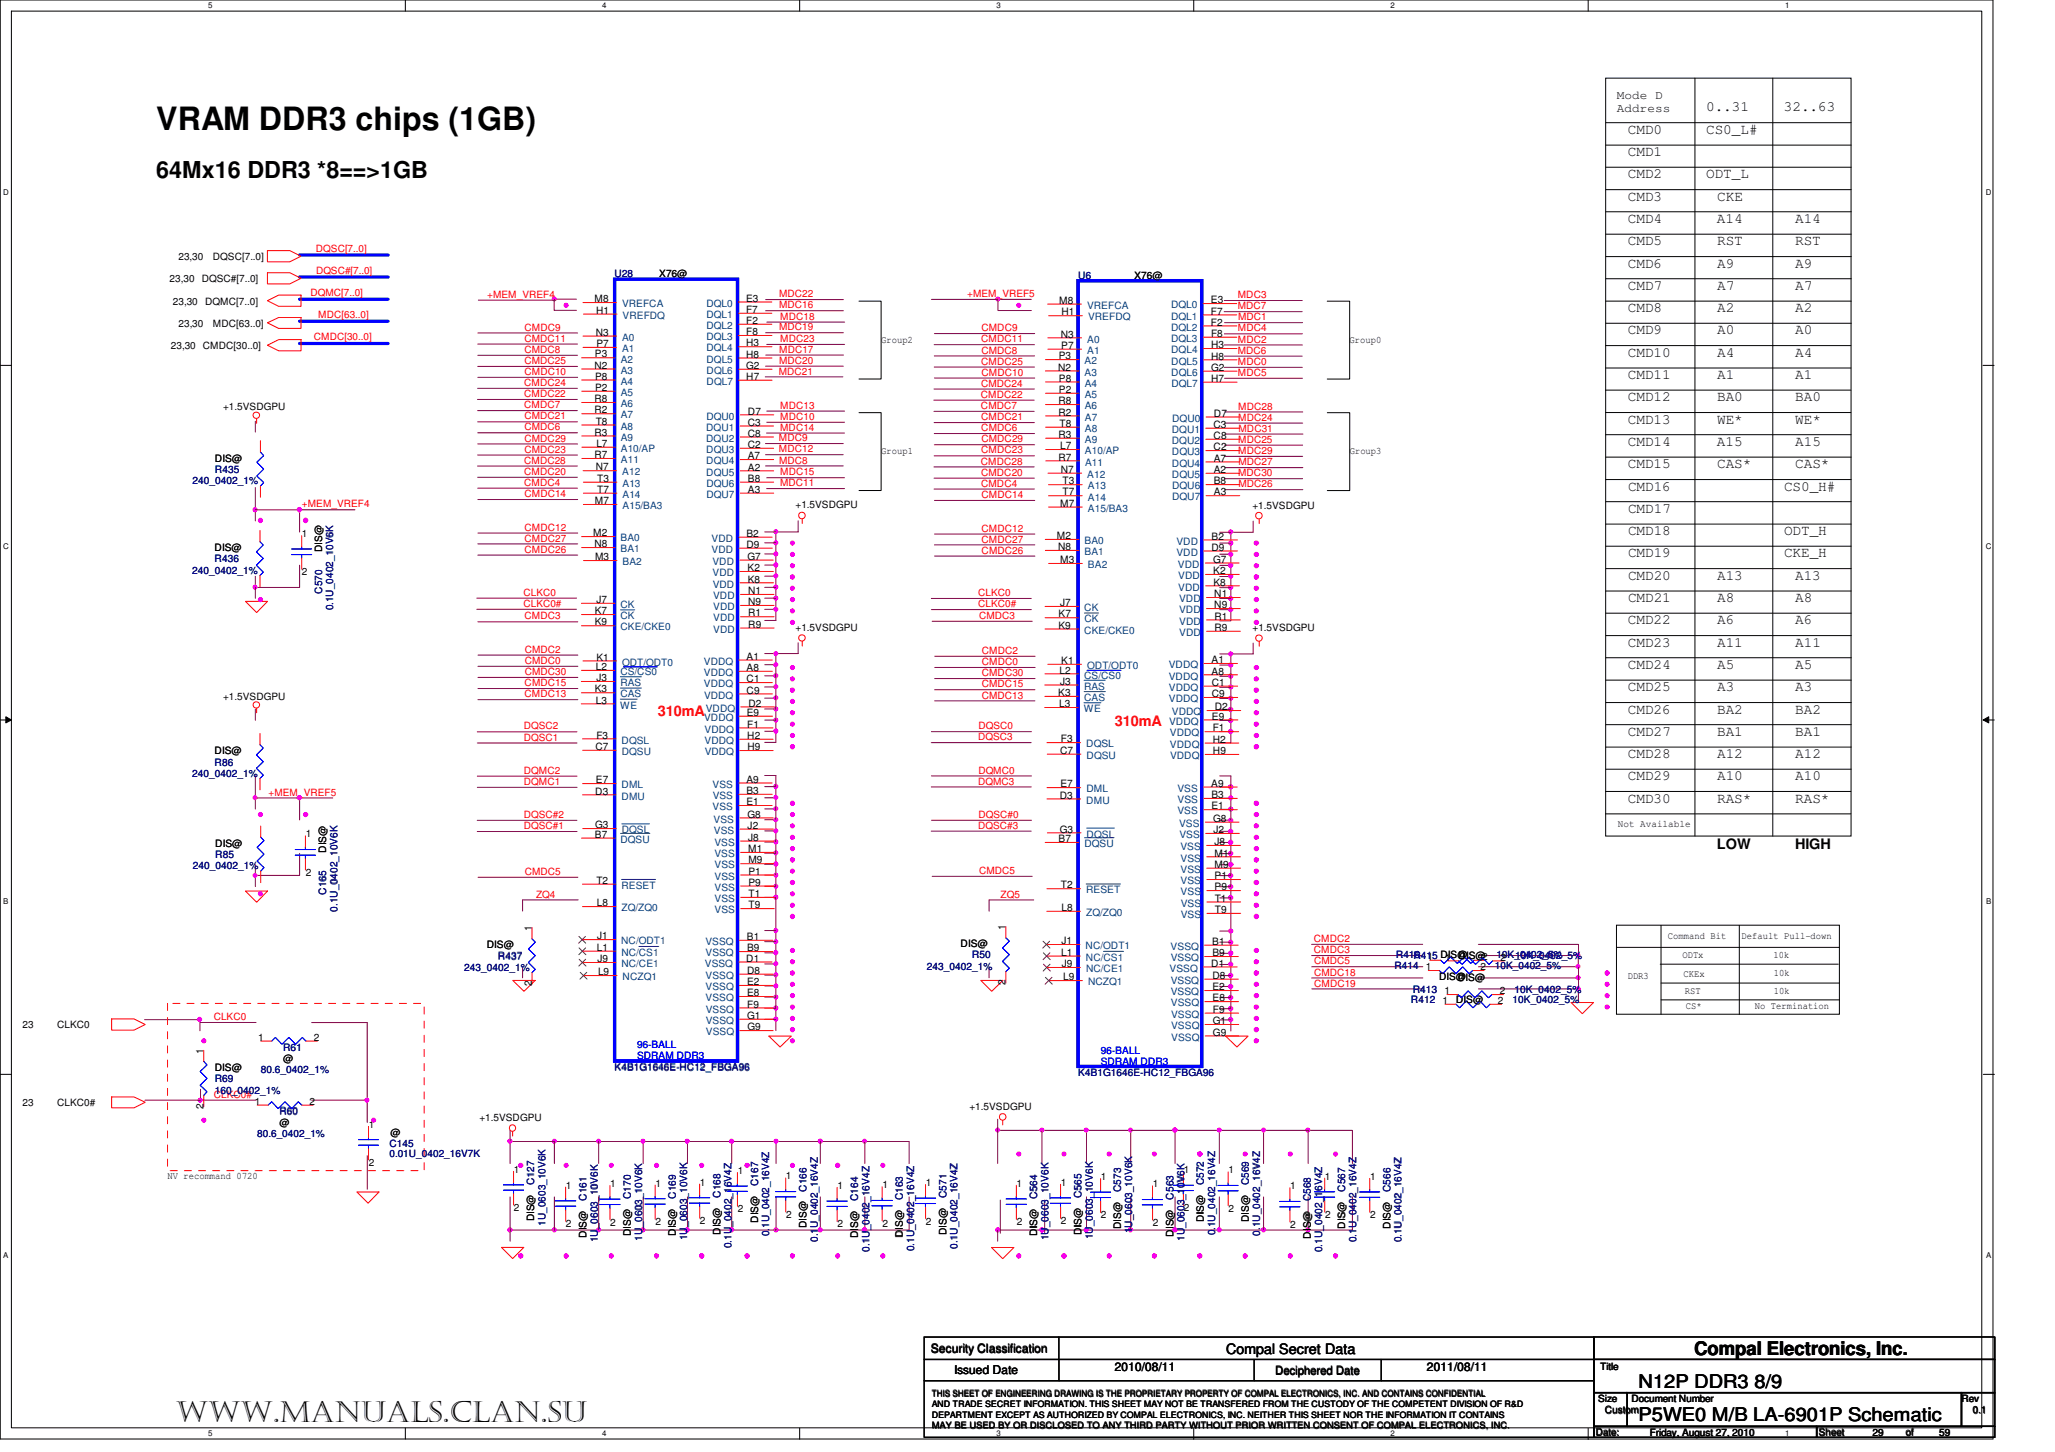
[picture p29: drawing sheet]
<svg xmlns="http://www.w3.org/2000/svg" width="297mm" height="210mm" viewBox="0 0 297 210" stroke-linecap="round" stroke-linejoin="round" font-family="sans-serif">
<defs><g id="words">
<text font-size="4.6" x="22.6" y="18.8">VRAM DDR3 chips (1GB)</text>
<text font-size="4.2" x="25.4" y="205.5">www.manuals.clan.su</text>
<text font-size="3.4" x="22.6" y="25.7">64Mx16 DDR3 *8==&gt;1GB</text>
<g font-size="2.7">
<text x="244.9" y="195.8">Compal Electronics, Inc.</text>
<text x="236.8" y="200.6">N12P DDR3 8/9</text>
<text x="236.8" y="205.4">P5WE0 M/B LA-6901P Schematic</text>
</g>
<g font-size="2.1">
<text x="246.6" y="16.1">0..31</text>
<text x="257.9" y="16.1">32..63</text>
<text x="235.3" y="19.4">CMD0</text>
<text x="235.3" y="22.6">CMD1</text>
<text x="246.6" y="19.4">CS0_L#</text>
<text x="235.3" y="25.8">CMD2</text>
<text x="235.3" y="29">CMD3</text>
<text x="246.6" y="25.8">ODT_L</text>
<text x="248.2" y="29">CKE</text>
<text x="235.3" y="32.2">CMD4</text>
<text x="235.3" y="35.5">CMD5</text>
<text x="248.2" y="32.2">A14</text>
<text x="248.2" y="35.5">RST</text>
<text x="259.5" y="32.2">A14</text>
<text x="259.5" y="35.5">RST</text>
<text x="235.3" y="38.7">CMD6</text>
<text x="235.3" y="41.9">CMD7</text>
<text x="248.2" y="41.9">A7</text>
<text x="248.2" y="38.7">A9</text>
<text x="259.5" y="41.9">A7</text>
<text x="259.5" y="38.7">A9</text>
<text x="235.3" y="45.1">CMD8</text>
<text x="248.2" y="45.1">A2</text>
<text x="259.5" y="45.1">A2</text>
<text x="235.3" y="48.3">CMD9</text>
<text x="235.3" y="51.6">CMD10</text>
<text x="248.2" y="48.3">A0</text>
<text x="248.2" y="51.6">A4</text>
<text x="259.5" y="51.6">A4</text>
<text x="259.5" y="48.3">A0</text>
<text x="235.3" y="54.8">CMD11</text>
<text x="235.3" y="58">CMD12</text>
<text x="248.2" y="58">BA0</text>
<text x="248.2" y="54.8">A1</text>
<text x="259.5" y="54.8">A1</text>
<text x="259.5" y="58">BA0</text>
<text x="235.3" y="61.3">CMD13</text>
<text x="235.3" y="64.5">CMD14</text>
<text x="248.2" y="64.5">A15</text>
<text x="248.2" y="61.3">WE*</text>
<text x="259.5" y="61.3">WE*</text>
<text x="259.5" y="64.5">A15</text>
<text x="235.3" y="67.7">CMD15</text>
<text x="235.3" y="70.9">CMD16</text>
<text x="248.2" y="67.7">CAS*</text>
<text x="257.9" y="70.9">CS0_H#</text>
<text x="259.5" y="67.7">CAS*</text>
<text x="235.3" y="74.1">CMD17</text>
<text x="235.3" y="77.4">CMD18</text>
<text x="257.9" y="77.4">ODT_H</text>
<text x="235.3" y="80.6">CMD19</text>
<text x="235.3" y="83.8">CMD20</text>
<text x="248.2" y="83.8">A13</text>
<text x="257.9" y="80.6">CKE_H</text>
<text x="259.5" y="83.8">A13</text>
<text x="235.3" y="87.1">CMD21</text>
<text x="248.2" y="87.1">A8</text>
<text x="259.5" y="87.1">A8</text>
<text x="235.3" y="90.2">CMD22</text>
<text x="235.3" y="93.5">CMD23</text>
<text x="248.2" y="93.5">A11</text>
<text x="248.2" y="90.3">A6</text>
<text x="259.5" y="93.5">A11</text>
<text x="259.5" y="90.3">A6</text>
<text x="235.3" y="96.7">CMD24</text>
<text x="235.3" y="99.9">CMD25</text>
<text x="248.2" y="99.9">A3</text>
<text x="248.2" y="96.7">A5</text>
<text x="259.5" y="96.7">A5</text>
<text x="259.5" y="99.9">A3</text>
<text x="235.3" y="103.2">CMD26</text>
<text x="235.3" y="106.4">CMD27</text>
<text x="248.2" y="103.2">BA2</text>
<text x="248.2" y="106.4">BA1</text>
<text x="259.5" y="103.2">BA2</text>
<text x="259.5" y="106.4">BA1</text>
<text x="235.3" y="109.6">CMD28</text>
<text x="235.3" y="112.8">CMD29</text>
<text x="248.2" y="109.6">A12</text>
<text x="248.2" y="112.8">A10</text>
<text x="259.5" y="109.6">A12</text>
<text x="259.5" y="112.8">A10</text>
<text x="235.3" y="116">CMD30</text>
<text x="248.2" y="116">RAS*</text>
<text x="259.5" y="116">RAS*</text>
<text x="248.2" y="122.8">LOW</text>
<text x="259.5" y="122.8">HIGH</text>
<text x="177.2" y="195.7">Compal Secret Data</text>
</g>
<g font-size="2.1" fill="#f00">
<text x="95.1" y="103.4">310mA</text>
<text x="161.1" y="105">310mA</text>
</g>
<g font-size="1.7">
<text x="233.7" y="14.3">Mode D</text>
<text x="233.7" y="16.2">Address</text>
<text x="134.5" y="195.5">Security Classification</text>
<text x="137.9" y="198.6">Issued Date</text>
<text x="161.1" y="198.1">2010/08/11</text>
<text x="184.3" y="198.7">Deciphered Date</text>
<text x="206.2" y="198.1">2011/08/11</text>
</g>
<g font-size="1.5" fill="#000080">
<text x="88.8" y="40.1">U28</text>
<text x="155.8" y="40.3">U6</text>
<text x="27.8" y="70">240_0402_1%</text>
<text x="31.1" y="68.4">R435</text>
<text x="27.8" y="82.9">240_0402_1%</text>
<text x="31" y="81.3">R436</text>
<text x="46.6" y="85.8" transform="rotate(-90 46.6 85.8)">C570</text>
<text x="48.2" y="88.2" transform="rotate(-90 48.2 88.2)">0.1U_0402_10V6K</text>
<text x="27.8" y="112.3">240_0402_1%</text>
<text x="31" y="110.7">R86</text>
<text x="27.9" y="125.7">240_0402_1%</text>
<text x="31.1" y="124">R85</text>
<text x="47.2" y="129.3" transform="rotate(-90 47.2 129.3)">C165</text>
<text x="48.8" y="131.8" transform="rotate(-90 48.8 131.8)">0.1U_0402_10V6K</text>
<text x="67.1" y="140.3">243_0402_1%</text>
<text x="72" y="138.7">R437</text>
<text x="134" y="140.2">243_0402_1%</text>
<text x="140.5" y="138.6">R50</text>
<text x="201.6" y="140">R414</text>
<text x="201.8" y="138.5">R416</text>
<text x="204.2" y="143.5">R413</text>
<text x="204.3" y="138.6">R415 DIS@</text>
<text x="216.1" y="140">10K_0402_5%</text>
<text x="216.3" y="138.5">10K_0402_5%</text>
<text x="218.9" y="143.5">10K_0402_5%</text>
<text x="219" y="138.6">10K_0402_5%</text>
<text x="203.9" y="145">R412</text>
<text x="218.6" y="145">10K_0402_5%</text>
<text x="37.7" y="155.1">80.6_0402_1%</text>
<text x="40.9" y="151.9">R61</text>
<text x="88.8" y="154.7">K4B1G1646E-HC12_FBGA96</text>
<text x="155.8" y="155.5">K4B1G1646E-HC12_FBGA96</text>
<text x="31" y="156.4">R69</text>
<text x="31" y="158.1">160_0402_1%</text>
<text x="40.4" y="161.1">R60</text>
<text x="37.2" y="164.4">80.6_0402_1%</text>
<text x="77.2" y="171.3" transform="rotate(-90 77.2 171.3)">C127</text>
<text x="84.8" y="173.6" transform="rotate(-90 84.8 173.6)">C161</text>
<text x="91.2" y="173.3" transform="rotate(-90 91.2 173.3)">C170</text>
<text x="97.7" y="173.3" transform="rotate(-90 97.7 173.3)">C169</text>
<text x="104.1" y="173.1" transform="rotate(-90 104.1 173.1)">C168</text>
<text x="109.6" y="171.5" transform="rotate(-90 109.6 171.5)">C167</text>
<text x="116.6" y="172.3" transform="rotate(-90 116.6 172.3)">C166</text>
<text x="124" y="173.6" transform="rotate(-90 124 173.6)">C164</text>
<text x="130.5" y="173.5" transform="rotate(-90 130.5 173.5)">C163</text>
<text x="136.8" y="173.2" transform="rotate(-90 136.8 173.2)">C571</text>
<text x="149.9" y="173.3" transform="rotate(-90 149.9 173.3)">C564</text>
<text x="156.3" y="173.2" transform="rotate(-90 156.3 173.2)">C565</text>
<text x="162" y="172.3" transform="rotate(-90 162 172.3)">C573</text>
<text x="169.6" y="173.4" transform="rotate(-90 169.6 173.4)">C563</text>
<text x="174" y="171.3" transform="rotate(-90 174 171.3)">C572</text>
<text x="180.5" y="171.4" transform="rotate(-90 180.5 171.4)">C569</text>
<text x="189.5" y="173.7" transform="rotate(-90 189.5 173.7)">C568</text>
<text x="194.4" y="172.3" transform="rotate(-90 194.4 172.3)">C567</text>
<text x="201" y="172.3" transform="rotate(-90 201 172.3)">C566</text>
<text x="78.8" y="177.2" transform="rotate(-90 78.8 177.2)">1U_0603_10V6K</text>
<text x="86.4" y="179.6" transform="rotate(-90 86.4 179.6)">1U_0603_10V6K</text>
<text x="92.8" y="179.3" transform="rotate(-90 92.8 179.3)">1U_0603_10V6K</text>
<text x="99.3" y="179.3" transform="rotate(-90 99.3 179.3)">1U_0603_10V6K</text>
<text x="111.2" y="178.7" transform="rotate(-90 111.2 178.7)">0.1U_0402_16V4Z</text>
<text x="118.2" y="179.5" transform="rotate(-90 118.2 179.5)">0.1U_0402_16V4Z</text>
<text x="151.6" y="179.3" transform="rotate(-90 151.6 179.3)">1U_0603_10V6K</text>
<text x="157.9" y="179.2" transform="rotate(-90 157.9 179.2)">1U_0603_10V6K</text>
<text x="163.7" y="178.3" transform="rotate(-90 163.7 178.3)">1U_0603_10V6K</text>
<text x="171.2" y="179.4" transform="rotate(-90 171.2 179.4)">1U_0603_10V6K</text>
<text x="175.6" y="178.6" transform="rotate(-90 175.6 178.6)">0.1U_0402_16V4Z</text>
<text x="182.1" y="178.6" transform="rotate(-90 182.1 178.6)">0.1U_0402_16V4Z</text>
<text x="196.1" y="179.6" transform="rotate(-90 196.1 179.6)">0.1U_0402_16V4Z</text>
<text x="202.6" y="179.6" transform="rotate(-90 202.6 179.6)">0.1U_0402_16V4Z</text>
<text x="105.7" y="180.5" transform="rotate(-90 105.7 180.5)">0.1U_0402_16V4Z</text>
<text x="125.7" y="181" transform="rotate(-90 125.7 181)">0.1U_0402_16V4Z</text>
<text x="132.1" y="180.9" transform="rotate(-90 132.1 180.9)">0.1U_0402_16V4Z</text>
<text x="138.4" y="180.5" transform="rotate(-90 138.4 180.5)">0.1U_0402_16V4Z</text>
<text x="191.1" y="181" transform="rotate(-90 191.1 181)">0.1U_0402_16V4Z</text>
</g>
<g font-size="1.5">
<text x="95.3" y="40.1">X76@</text>
<text x="164" y="40.3">X76@</text>
<text x="85.9" y="43.7">M8</text>
<text x="86.2" y="45.4">H1</text>
<text x="107.8" y="43.6">E3</text>
<text x="107.8" y="45.2">F7</text>
<text x="107.9" y="46.8">F2</text>
<text x="153.1" y="43.9">M8</text>
<text x="153.4" y="45.6">H1</text>
<text x="175" y="43.8">E3</text>
<text x="175" y="45.5">F7</text>
<text x="175" y="47.1">F2</text>
<text x="85.9" y="53.3">N2</text>
<text x="86" y="51.7">P3</text>
<text x="86.1" y="48.5">N3</text>
<text x="86.2" y="50.2">P7</text>
<text x="107.9" y="48.5">F8</text>
<text x="107.9" y="50.1">H3</text>
<text x="107.9" y="51.7">H8</text>
<text x="107.9" y="53.3">G2</text>
<text x="153" y="53.6">N2</text>
<text x="153" y="51.9">P3</text>
<text x="153.3" y="48.8">N3</text>
<text x="153.4" y="50.4">P7</text>
<text x="175" y="48.7">F8</text>
<text x="175.1" y="50.3">H3</text>
<text x="175.1" y="52">H8</text>
<text x="175.1" y="53.6">G2</text>
<text x="85.9" y="58.1">R8</text>
<text x="85.9" y="59.8">R2</text>
<text x="86" y="54.9">P8</text>
<text x="86" y="56.5">P2</text>
<text x="107.9" y="54.9">H7</text>
<text x="108.1" y="59.9">D7</text>
<text x="153" y="58.4">R8</text>
<text x="153.1" y="55.2">P8</text>
<text x="153.1" y="56.8">P2</text>
<text x="175.1" y="55.2">H7</text>
<text x="85.9" y="63">R3</text>
<text x="86.1" y="61.4">T8</text>
<text x="86.2" y="64.6">L7</text>
<text x="108.1" y="61.5">C3</text>
<text x="108.1" y="63.1">C8</text>
<text x="108.1" y="64.8">C2</text>
<text x="153" y="60.1">R2</text>
<text x="153" y="63.3">R3</text>
<text x="153.2" y="61.7">T8</text>
<text x="153.3" y="64.9">L7</text>
<text x="175.4" y="61.9">C3</text>
<text x="175.4" y="63.5">C8</text>
<text x="175.4" y="65.1">C2</text>
<text x="175.5" y="60.2">D7</text>
<text x="31.1" y="66.7">DIS@</text>
<text x="85.9" y="66.2">R7</text>
<text x="86.1" y="68">N7</text>
<text x="86.3" y="69.7">T3</text>
<text x="86.3" y="71.3">T7</text>
<text x="108.1" y="66.4">A7</text>
<text x="108.1" y="68">A2</text>
<text x="108.1" y="69.7">B8</text>
<text x="108.1" y="71.2">A3</text>
<text x="153" y="66.6">R7</text>
<text x="153.3" y="68.4">N7</text>
<text x="153.6" y="70">T3</text>
<text x="153.6" y="71.6">T7</text>
<text x="175.4" y="66.7">A7</text>
<text x="175.4" y="68.4">A2</text>
<text x="175.4" y="70">B8</text>
<text x="175.5" y="71.6">A3</text>
<text x="43.6" y="77.6">1</text>
<text x="85.7" y="77.5">M2</text>
<text x="86" y="72.9">M7</text>
<text x="107.9" y="77.6">B2</text>
<text x="152.8" y="77.9">M2</text>
<text x="153.2" y="73.3">M7</text>
<text x="31" y="79.7">DIS@</text>
<text x="43.7" y="83.1">2</text>
<text x="46.6" y="79.8" transform="rotate(-90 46.6 79.8)">DIS@</text>
<text x="85.9" y="79.1">N8</text>
<text x="86" y="81">M3</text>
<text x="107.9" y="79.2">D9</text>
<text x="108" y="80.9">G7</text>
<text x="108.1" y="82.6">K2</text>
<text x="152.9" y="79.5">N8</text>
<text x="153.3" y="81.4">M3</text>
<text x="175.1" y="78">B2</text>
<text x="175.1" y="79.6">D9</text>
<text x="175.4" y="81.3">G7</text>
<text x="175.4" y="83">K2</text>
<text x="86" y="88.8">K7</text>
<text x="86.2" y="87.2">J7</text>
<text x="108.1" y="84.2">K8</text>
<text x="108.1" y="85.9">N1</text>
<text x="108.1" y="87.5">N9</text>
<text x="108.2" y="89.1">R1</text>
<text x="153" y="89.3">K7</text>
<text x="153.3" y="87.6">J7</text>
<text x="175.4" y="84.6">K8</text>
<text x="175.5" y="86.3">N1</text>
<text x="175.5" y="87.9">N9</text>
<text x="175.5" y="89.6">R1</text>
<text x="86" y="90.4">K9</text>
<text x="86.2" y="95.5">K1</text>
<text x="107.9" y="95.4">A1</text>
<text x="108.2" y="90.7">R9</text>
<text x="153" y="90.9">K9</text>
<text x="153.4" y="96">K1</text>
<text x="175.1" y="95.9">A1</text>
<text x="175.5" y="91.2">R9</text>
<text x="86" y="100.1">K3</text>
<text x="86.1" y="101.7">L3</text>
<text x="86.1" y="96.9">L2</text>
<text x="86.2" y="98.5">J3</text>
<text x="107.9" y="97">A8</text>
<text x="107.9" y="98.6">C1</text>
<text x="107.9" y="100.3">C9</text>
<text x="153" y="100.6">K3</text>
<text x="153.2" y="97.4">L2</text>
<text x="153.2" y="99">J3</text>
<text x="175.1" y="97.5">A8</text>
<text x="175.1" y="99.1">C1</text>
<text x="175.2" y="100.8">C9</text>
<text x="86.2" y="106.8">F3</text>
<text x="107.9" y="103.5">E9</text>
<text x="108" y="105.2">F1</text>
<text x="108" y="106.8">H2</text>
<text x="108.2" y="102.1">D2</text>
<text x="153.1" y="102.2">L3</text>
<text x="153.4" y="107.3">F3</text>
<text x="175.2" y="104">E9</text>
<text x="175.3" y="105.7">F1</text>
<text x="175.3" y="107.4">H2</text>
<text x="175.6" y="102.7">D2</text>
<text x="31" y="109">DIS@</text>
<text x="86.1" y="108.4">C7</text>
<text x="86.1" y="113.2">E7</text>
<text x="107.9" y="113.1">A9</text>
<text x="108" y="108.5">H9</text>
<text x="153.2" y="109">C7</text>
<text x="153.3" y="113.8">E7</text>
<text x="175.1" y="113.7">A9</text>
<text x="175.3" y="109">H9</text>
<text x="86" y="119.7">G3</text>
<text x="86" y="114.9">D3</text>
<text x="107.9" y="116.4">E1</text>
<text x="107.9" y="114.8">B3</text>
<text x="108" y="118.2">G8</text>
<text x="108.1" y="119.8">J2</text>
<text x="153.2" y="115.5">D3</text>
<text x="175.1" y="117">E1</text>
<text x="175.1" y="115.4">B3</text>
<text x="175.3" y="118.8">G8</text>
<text x="31.1" y="122.4">DIS@</text>
<text x="44.2" y="121">1</text>
<text x="47.2" y="123.3" transform="rotate(-90 47.2 123.3)">DIS@</text>
<text x="86" y="121.1">B7</text>
<text x="108.2" y="121.5">J8</text>
<text x="108.2" y="123.2">M1</text>
<text x="108.2" y="124.8">M9</text>
<text x="153" y="121.7">B7</text>
<text x="153.2" y="120.4">G3</text>
<text x="175.4" y="120.4">J2</text>
<text x="175.5" y="122.2">J8</text>
<text x="175.5" y="123.8">M1</text>
<text x="175.6" y="125.5">M9</text>
<text x="44.2" y="126.6">2</text>
<text x="86.2" y="127.8">T2</text>
<text x="86.3" y="131">L8</text>
<text x="108.2" y="126.5">P1</text>
<text x="108.2" y="128">P9</text>
<text x="108.2" y="129.7">T1</text>
<text x="108.2" y="131.3">T9</text>
<text x="153.3" y="128.4">T2</text>
<text x="153.4" y="131.7">L8</text>
<text x="175.6" y="127.1">P1</text>
<text x="175.6" y="128.7">P9</text>
<text x="175.6" y="130.3">T1</text>
<text x="175.6" y="132">T9</text>
<text x="70.4" y="137.1">DIS@</text>
<text x="76.9" y="134.6" transform="rotate(-90 76.9 134.6)">1</text>
<text x="86.3" y="137.5">L1</text>
<text x="86.3" y="135.8">J1</text>
<text x="108" y="135.9">B1</text>
<text x="108" y="137.5">B9</text>
<text x="138.9" y="137">DIS@</text>
<text x="145.3" y="134.5" transform="rotate(-90 145.3 134.5)">1</text>
<text x="153.4" y="136.5">J1</text>
<text x="175.2" y="136.6">B1</text>
<text x="76.9" y="142.6" transform="rotate(-90 76.9 142.6)">2</text>
<text x="86.4" y="139.1">J9</text>
<text x="86.4" y="141">L9</text>
<text x="107.9" y="139">D1</text>
<text x="108" y="140.8">D8</text>
<text x="108" y="142.4">E2</text>
<text x="145.4" y="142.4" transform="rotate(-90 145.4 142.4)">2</text>
<text x="153.4" y="138.2">L1</text>
<text x="153.5" y="139.8">J9</text>
<text x="153.7" y="141.7">L9</text>
<text x="175.1" y="139.7">D1</text>
<text x="175.2" y="138.2">B9</text>
<text x="175.2" y="141.5">D8</text>
<text x="175.3" y="143.2">E2</text>
<text x="206.1" y="140.3">1</text>
<text x="206.3" y="138.8">1</text>
<text x="208" y="141.7">DIS@</text>
<text x="208.8" y="143.7">1</text>
<text x="208.9" y="138.9">1</text>
<text x="210.7" y="141.9">DIS@</text>
<text x="210.8" y="138.6">DIS@2</text>
<text x="214" y="140.3">2</text>
<text x="216.8" y="143.7">2</text>
<text x="216.9" y="138.9">2</text>
<text x="108" y="144">E8</text>
<text x="108" y="145.7">F9</text>
<text x="108" y="147.3">G1</text>
<text x="108" y="148.9">G9</text>
<text x="175.3" y="144.8">E8</text>
<text x="175.3" y="146.4">F9</text>
<text x="175.3" y="148.1">G1</text>
<text x="175.3" y="149.7">G9</text>
<text x="208.5" y="145.1">1</text>
<text x="210.5" y="145">DIS@</text>
<text x="216.5" y="145.1">2</text>
<text x="29.4" y="152.3" transform="rotate(-90 29.4 152.3)">1</text>
<text x="31" y="154.8">DIS@</text>
<text x="37.3" y="150.5">1</text>
<text x="40.9" y="153.5">@</text>
<text x="45.3" y="150.5">2</text>
<text x="29.4" y="160.3" transform="rotate(-90 29.4 160.3)">2</text>
<text x="36.8" y="159.7">1</text>
<text x="44.7" y="159.7">2</text>
<text x="40.4" y="162.7">@</text>
<text x="53.3" y="163">1</text>
<text x="53.3" y="168.6">2</text>
<text x="74.3" y="169.5">1</text>
<text x="81.8" y="171.8">1</text>
<text x="88.2" y="171.6">1</text>
<text x="94.7" y="171.5">1</text>
<text x="101.2" y="171.4">1</text>
<text x="106.6" y="169.7">1</text>
<text x="113.6" y="170.5">1</text>
<text x="121" y="171.9">1</text>
<text x="127.6" y="171.8">1</text>
<text x="133.8" y="171.4">1</text>
<text x="147" y="171.6">1</text>
<text x="153.3" y="171.4">1</text>
<text x="159.1" y="170.6">1</text>
<text x="166.6" y="171.6">1</text>
<text x="171.1" y="169.6">1</text>
<text x="177.6" y="169.6">1</text>
<text x="186.5" y="171.9">1</text>
<text x="191.5" y="170.5">1</text>
<text x="198" y="170.6">1</text>
<text x="74.3" y="175.1">2</text>
<text x="77.2" y="176.6" transform="rotate(-90 77.2 176.6)">DIS@</text>
<text x="81.8" y="177.4">2</text>
<text x="84.8" y="179" transform="rotate(-90 84.8 179)">DIS@</text>
<text x="88.2" y="177.2">2</text>
<text x="91.2" y="178.7" transform="rotate(-90 91.2 178.7)">DIS@</text>
<text x="94.7" y="177.1">2</text>
<text x="97.7" y="178.6" transform="rotate(-90 97.7 178.6)">DIS@</text>
<text x="101.2" y="177">2</text>
<text x="104.1" y="178.5" transform="rotate(-90 104.1 178.5)">DIS@</text>
<text x="106.6" y="175.2">2</text>
<text x="109.6" y="176.7" transform="rotate(-90 109.6 176.7)">DIS@</text>
<text x="113.6" y="176.1">2</text>
<text x="116.6" y="177.6" transform="rotate(-90 116.6 177.6)">DIS@</text>
<text x="121" y="177.4">2</text>
<text x="124" y="179" transform="rotate(-90 124 179)">DIS@</text>
<text x="127.6" y="177.4">2</text>
<text x="130.5" y="178.9" transform="rotate(-90 130.5 178.9)">DIS@</text>
<text x="133.8" y="177">2</text>
<text x="136.8" y="178.6" transform="rotate(-90 136.8 178.6)">DIS@</text>
<text x="147" y="177.1">2</text>
<text x="149.9" y="178.7" transform="rotate(-90 149.9 178.7)">DIS@</text>
<text x="153.3" y="177">2</text>
<text x="156.3" y="178.5" transform="rotate(-90 156.3 178.5)">DIS@</text>
<text x="159.1" y="176.1">2</text>
<text x="162" y="177.7" transform="rotate(-90 162 177.7)">DIS@</text>
<text x="166.6" y="177.2">2</text>
<text x="169.6" y="178.8" transform="rotate(-90 169.6 178.8)">DIS@</text>
<text x="171.1" y="175.1">2</text>
<text x="174" y="176.6" transform="rotate(-90 174 176.6)">DIS@</text>
<text x="177.6" y="175.1">2</text>
<text x="180.5" y="176.7" transform="rotate(-90 180.5 176.7)">DIS@</text>
<text x="186.5" y="177.5">2</text>
<text x="189.5" y="179" transform="rotate(-90 189.5 179)">DIS@</text>
<text x="191.5" y="176.1">2</text>
<text x="194.4" y="177.6" transform="rotate(-90 194.4 177.6)">DIS@</text>
<text x="198" y="176.1">2</text>
<text x="201" y="177.6" transform="rotate(-90 201 177.6)">DIS@</text>
</g>
<g font-size="1.5" fill="#004080">
<text x="89.9" y="44.4">VREFCA</text>
<text x="90" y="46.1">VREFDQ</text>
<text x="102.1" y="44.3">DQL0</text>
<text x="102.1" y="46">DQL1</text>
<text x="102.1" y="47.6">DQL2</text>
<text x="157.1" y="44.7">VREFCA</text>
<text x="157.3" y="46.3">VREFDQ</text>
<text x="169.3" y="44.6">DQL0</text>
<text x="169.3" y="46.2">DQL1</text>
<text x="169.3" y="47.8">DQL2</text>
<text x="89.7" y="52.4">A2</text>
<text x="89.9" y="49.3">A0</text>
<text x="89.9" y="50.9">A1</text>
<text x="102.1" y="49.2">DQL3</text>
<text x="102.1" y="50.8">DQL4</text>
<text x="102.1" y="52.4">DQL5</text>
<text x="156.8" y="52.7">A2</text>
<text x="157.1" y="49.5">A0</text>
<text x="157.2" y="51.2">A1</text>
<text x="169.3" y="49.4">DQL3</text>
<text x="169.3" y="51.1">DQL4</text>
<text x="169.3" y="52.7">DQL5</text>
<text x="89.7" y="54">A3</text>
<text x="89.7" y="55.6">A4</text>
<text x="89.7" y="57.2">A5</text>
<text x="89.7" y="58.9">A6</text>
<text x="102.1" y="54.1">DQL6</text>
<text x="102.1" y="55.6">DQL7</text>
<text x="156.8" y="54.3">A3</text>
<text x="156.8" y="55.9">A4</text>
<text x="156.8" y="57.5">A5</text>
<text x="156.8" y="59.2">A6</text>
<text x="169.3" y="54.3">DQL6</text>
<text x="169.3" y="55.9">DQL7</text>
<text x="89.7" y="60.5">A7</text>
<text x="89.7" y="62.1">A8</text>
<text x="89.7" y="63.7">A9</text>
<text x="89.7" y="65.3">A10/AP</text>
<text x="102.1" y="62.3">DQU1</text>
<text x="102.1" y="63.9">DQU2</text>
<text x="102.1" y="65.5">DQU3</text>
<text x="102.1" y="60.7">DQU0</text>
<text x="156.8" y="60.8">A7</text>
<text x="156.8" y="62.4">A8</text>
<text x="156.8" y="64">A9</text>
<text x="156.8" y="65.7">A10/AP</text>
<text x="169.4" y="62.6">DQU1</text>
<text x="169.4" y="64.2">DQU2</text>
<text x="169.4" y="65.8">DQU3</text>
<text x="169.4" y="61">DQU0</text>
<text x="89.7" y="67">A11</text>
<text x="89.9" y="68.7">A12</text>
<text x="90" y="70.4">A13</text>
<text x="90" y="72">A14</text>
<text x="102.1" y="67.1">DQU4</text>
<text x="102.1" y="68.8">DQU5</text>
<text x="102.1" y="70.4">DQU6</text>
<text x="102.1" y="72">DQU7</text>
<text x="156.8" y="67.3">A11</text>
<text x="157.2" y="69.1">A12</text>
<text x="157.2" y="70.8">A13</text>
<text x="169.4" y="67.5">DQU4</text>
<text x="169.4" y="69.1">DQU5</text>
<text x="169.4" y="70.7">DQU6</text>
<text x="90" y="73.6">A15/BA3</text>
<text x="157.2" y="72.4">A14</text>
<text x="157.3" y="74">A15/BA3</text>
<text x="169.4" y="72.3">DQU7</text>
<text x="89.7" y="78.3">BA0</text>
<text x="89.7" y="79.8">BA1</text>
<text x="90" y="81.7">BA2</text>
<text x="102.9" y="78.3">VDD</text>
<text x="102.9" y="79.9">VDD</text>
<text x="103" y="81.7">VDD</text>
<text x="103" y="83.3">VDD</text>
<text x="156.8" y="78.7">BA0</text>
<text x="156.8" y="80.3">BA1</text>
<text x="157.3" y="82.1">BA2</text>
<text x="170" y="78.7">VDD</text>
<text x="170" y="80.3">VDD</text>
<text x="170.3" y="82.1">VDD</text>
<text x="170.3" y="83.7">VDD</text>
<text x="89.7" y="87.9">CK</text>
<text x="89.7" y="89.5">CK</text>
<text x="103" y="84.9">VDD</text>
<text x="103.1" y="86.6">VDD</text>
<text x="103.1" y="88.2">VDD</text>
<text x="103.1" y="89.8">VDD</text>
<text x="156.7" y="88.4">CK</text>
<text x="156.7" y="90">CK</text>
<text x="170.3" y="85.4">VDD</text>
<text x="170.4" y="87.1">VDD</text>
<text x="170.4" y="88.7">VDD</text>
<text x="89.7" y="91.1">CKE/CKE0</text>
<text x="103.1" y="91.5">VDD</text>
<text x="156.7" y="91.6">CKE/CKE0</text>
<text x="170.4" y="90.3">VDD</text>
<text x="170.4" y="91.9">VDD</text>
<text x="89.7" y="99.2">RAS</text>
<text x="89.7" y="100.8">CAS</text>
<text x="89.7" y="97.6">CS/CS0</text>
<text x="89.9" y="96.2">ODT/ODT0</text>
<text x="101.7" y="96.1">VDDQ</text>
<text x="101.8" y="97.7">VDDQ</text>
<text x="101.8" y="99.4">VDDQ</text>
<text x="101.8" y="101">VDDQ</text>
<text x="156.7" y="99.7">RAS</text>
<text x="156.7" y="101.4">CAS</text>
<text x="156.7" y="98.1">CS/CS0</text>
<text x="157.1" y="96.7">ODT/ODT0</text>
<text x="168.9" y="96.6">VDDQ</text>
<text x="168.9" y="98.2">VDDQ</text>
<text x="169" y="99.9">VDDQ</text>
<text x="169" y="101.5">VDDQ</text>
<text x="89.7" y="102.4">WE</text>
<text x="89.9" y="107.5">DQSL</text>
<text x="101.8" y="104.2">VDDQ</text>
<text x="101.8" y="105.9">VDDQ</text>
<text x="101.9" y="107.6">VDDQ</text>
<text x="102" y="102.9">VDDQ</text>
<text x="156.7" y="103">WE</text>
<text x="169" y="104.8">VDDQ</text>
<text x="169.1" y="106.5">VDDQ</text>
<text x="169.4" y="103.4">VDDQ</text>
<text x="89.9" y="114">DML</text>
<text x="89.9" y="109.1">DQSU</text>
<text x="101.9" y="109.2">VDDQ</text>
<text x="103" y="113.9">VSS</text>
<text x="157" y="108">DQSL</text>
<text x="157.1" y="109.7">DQSU</text>
<text x="169.1" y="108.1">VDDQ</text>
<text x="169.1" y="109.8">VDDQ</text>
<text x="89.9" y="115.6">DMU</text>
<text x="103" y="117.1">VSS</text>
<text x="103" y="115.5">VSS</text>
<text x="103.2" y="118.9">VSS</text>
<text x="157" y="116.2">DMU</text>
<text x="157" y="114.6">DML</text>
<text x="170.2" y="114.5">VSS</text>
<text x="170.2" y="117.7">VSS</text>
<text x="170.2" y="116.1">VSS</text>
<text x="170.4" y="119.5">VSS</text>
<text x="89.7" y="121.8">DQSU</text>
<text x="89.9" y="120.5">DQSL</text>
<text x="103.2" y="120.5">VSS</text>
<text x="103.3" y="122.3">VSS</text>
<text x="103.3" y="123.9">VSS</text>
<text x="103.3" y="125.5">VSS</text>
<text x="156.7" y="122.5">DQSU</text>
<text x="157.1" y="121.1">DQSL</text>
<text x="170.5" y="121.2">VSS</text>
<text x="170.6" y="122.9">VSS</text>
<text x="170.6" y="124.5">VSS</text>
<text x="89.8" y="131.7">ZQ/ZQ0</text>
<text x="89.8" y="128.5">RESET</text>
<text x="103.3" y="127.2">VSS</text>
<text x="103.3" y="128.8">VSS</text>
<text x="103.3" y="130.4">VSS</text>
<text x="157" y="129.2">RESET</text>
<text x="170.6" y="126.2">VSS</text>
<text x="170.6" y="127.8">VSS</text>
<text x="170.7" y="129.4">VSS</text>
<text x="170.7" y="131.1">VSS</text>
<text x="89.8" y="136.5">NC/ODT1</text>
<text x="102" y="136.6">VSSQ</text>
<text x="103.3" y="132">VSS</text>
<text x="156.9" y="137.2">NC/ODT1</text>
<text x="157" y="132.4">ZQ/ZQ0</text>
<text x="169.2" y="137.3">VSSQ</text>
<text x="170.7" y="132.7">VSS</text>
<text x="89.8" y="138.2">NC/CS1</text>
<text x="89.8" y="139.8">NC/CE1</text>
<text x="90" y="141.7">NCZQ1</text>
<text x="101.9" y="139.7">VSSQ</text>
<text x="102" y="138.2">VSSQ</text>
<text x="102" y="141.5">VSSQ</text>
<text x="102" y="143.1">VSSQ</text>
<text x="157" y="138.9">NC/CS1</text>
<text x="157" y="140.5">NC/CE1</text>
<text x="157.3" y="142.4">NCZQ1</text>
<text x="169.1" y="140.5">VSSQ</text>
<text x="169.2" y="139">VSSQ</text>
<text x="169.2" y="142.2">VSSQ</text>
<text x="169.2" y="143.9">VSSQ</text>
<text x="102" y="144.7">VSSQ</text>
<text x="102" y="146.4">VSSQ</text>
<text x="102" y="148">VSSQ</text>
<text x="102" y="149.7">VSSQ</text>
<text x="169.2" y="145.5">VSSQ</text>
<text x="169.3" y="147.1">VSSQ</text>
<text x="169.3" y="148.8">VSSQ</text>
<text x="169.3" y="150.4">VSSQ</text>
</g>
<g font-size="1.5" fill="#00f">
<text x="92.1" y="151.5">96-BALL</text>
<text x="92.1" y="153.1">SDRAM DDR3</text>
<text x="159.1" y="152.3">96-BALL</text>
<text x="159.1" y="153.9">SDRAM DDR3</text>
</g>
<g font-size="1.4">
<text x="24.5" y="40.8">23,30</text>
<text x="25.8" y="37.6">23,30</text>
<text x="29.2" y="40.8">DQSC#[7..0]</text>
<text x="30.8" y="37.6">DQSC[7..0]</text>
<text x="25" y="44">23,30</text>
<text x="25.8" y="47.3">23,30</text>
<text x="29.7" y="44">DQMC[7..0]</text>
<text x="30.8" y="47.3">MDC[63..0]</text>
<text x="24.7" y="50.5">23,30</text>
<text x="29.3" y="50.5">CMDC[30..0]</text>
<text x="127.4" y="49.5">Group2</text>
<text x="195.1" y="49.6">Group0</text>
<text x="32.2" y="59.3">+1.5VSDGPU</text>
<text x="127.4" y="65.7">Group1</text>
<text x="195.1" y="65.7">Group3</text>
<text x="115" y="73.5">+1.5VSDGPU</text>
<text x="181" y="73.5">+1.5VSDGPU</text>
<text x="115" y="91.2">+1.5VSDGPU</text>
<text x="181" y="91.2">+1.5VSDGPU</text>
<text x="32.2" y="101.2">+1.5VSDGPU</text>
<text x="233.8" y="119.5">Not Available</text>
<text x="241.1" y="135.8">Command Bit</text>
<text x="251.7" y="135.8">Default Pull-down</text>
<text x="235.3" y="141.6">DDR3</text>
<text x="243.2" y="138.5">ODTx</text>
<text x="243.3" y="141.2">CKEx</text>
<text x="243.5" y="143.7">RST</text>
<text x="256.4" y="138.5">10k</text>
<text x="256.4" y="141.1">10k</text>
<text x="256.4" y="143.7">10k</text>
<text x="3.3" y="148.7">23</text>
<text x="8.3" y="148.7">CLKC0</text>
<text x="243.7" y="145.9">CS*</text>
<text x="253.7" y="145.9">No Termination</text>
<text x="3.3" y="159.9">23</text>
<text x="8.3" y="159.9">CLKC0#</text>
<text x="140.1" y="160.4">+1.5VSDGPU</text>
<text x="56.5" y="164.2">@</text>
<text x="69.3" y="162.1">+1.5VSDGPU</text>
<text x="24.2" y="170.4">NV recommand 0720</text>
<text x="231" y="202.6">Size</text>
<text x="231.3" y="198">Title</text>
<text x="235.8" y="202.6">Document Number</text>
<text x="283.5" y="202.6">Rev</text>
<text x="230.6" y="207.5">Date:</text>
<text x="231.9" y="204.3">Custom</text>
<text x="238.4" y="207.5">Friday, August 27, 2010</text>
<text x="262.8" y="207.5">Sheet</text>
<text x="270.6" y="207.5">29</text>
<text x="275.4" y="207.5">of</text>
<text x="280.3" y="207.5">59</text>
<text x="285.1" y="204.3">0.1</text>
</g>
<g font-size="1.4" fill="#f00">
<text x="45.7" y="36.4">DQSC[7..0]</text>
<text x="45.7" y="39.6">DQSC#[7..0]</text>
<text x="44.9" y="42.8">DQMC[7..0]</text>
<text x="46" y="46">MDC[63..0]</text>
<text x="70.4" y="43">+MEM_VREF4</text>
<text x="75.8" y="47.8">CMDC9</text>
<text x="112.6" y="47.8">MDC19</text>
<text x="112.6" y="44.6">MDC16</text>
<text x="112.6" y="43">MDC22</text>
<text x="112.8" y="46.2">MDC18</text>
<text x="139.8" y="42.9">+MEM_VREF5</text>
<text x="141.9" y="47.9">CMDC9</text>
<text x="178.9" y="44.7">MDC7</text>
<text x="178.9" y="43.1">MDC3</text>
<text x="178.9" y="47.9">MDC4</text>
<text x="179" y="46.3">MDC1</text>
<text x="45.4" y="49.2">CMDC[30..0]</text>
<text x="75.8" y="49.4">CMDC11</text>
<text x="75.8" y="52.6">CMDC25</text>
<text x="75.8" y="51">CMDC8</text>
<text x="112.6" y="52.6">MDC20</text>
<text x="112.6" y="51">MDC17</text>
<text x="112.8" y="49.4">MDC23</text>
<text x="141.8" y="49.5">CMDC11</text>
<text x="141.8" y="52.7">CMDC25</text>
<text x="141.9" y="51.1">CMDC8</text>
<text x="178.9" y="51.1">MDC6</text>
<text x="178.9" y="49.5">MDC2</text>
<text x="178.9" y="52.8">MDC0</text>
<text x="75.8" y="57.4">CMDC22</text>
<text x="75.8" y="59">CMDC7</text>
<text x="75.8" y="55.8">CMDC24</text>
<text x="75.8" y="54.2">CMDC10</text>
<text x="112.6" y="54.1">MDC21</text>
<text x="112.8" y="59.1">MDC13</text>
<text x="141.8" y="57.5">CMDC22</text>
<text x="141.8" y="59.1">CMDC7</text>
<text x="141.8" y="55.9">CMDC24</text>
<text x="141.9" y="54.3">CMDC10</text>
<text x="178.9" y="54.3">MDC5</text>
<text x="179" y="59.2">MDC28</text>
<text x="75.8" y="60.6">CMDC21</text>
<text x="75.8" y="65.4">CMDC23</text>
<text x="75.8" y="62.2">CMDC6</text>
<text x="75.8" y="63.8">CMDC29</text>
<text x="112.6" y="65.4">MDC12</text>
<text x="112.6" y="63.8">MDC9</text>
<text x="112.8" y="62.3">MDC14</text>
<text x="112.8" y="60.7">MDC10</text>
<text x="141.8" y="60.8">CMDC21</text>
<text x="141.8" y="65.6">CMDC23</text>
<text x="141.8" y="62.3">CMDC6</text>
<text x="141.9" y="64">CMDC29</text>
<text x="179" y="64">MDC25</text>
<text x="179" y="65.6">MDC29</text>
<text x="179" y="60.8">MDC24</text>
<text x="179" y="62.4">MDC31</text>
<text x="75.8" y="67">CMDC28</text>
<text x="75.8" y="68.7">CMDC20</text>
<text x="75.8" y="70.2">CMDC4</text>
<text x="75.8" y="71.9">CMDC14</text>
<text x="112.6" y="67">MDC8</text>
<text x="112.8" y="70.3">MDC11</text>
<text x="112.8" y="68.7">MDC15</text>
<text x="141.8" y="67.2">CMDC28</text>
<text x="141.8" y="68.8">CMDC20</text>
<text x="141.8" y="70.4">CMDC4</text>
<text x="179" y="68.9">MDC30</text>
<text x="179" y="70.5">MDC26</text>
<text x="179" y="67.3">MDC27</text>
<text x="43.6" y="73.4">+MEM_VREF4</text>
<text x="75.8" y="76.7">CMDC12</text>
<text x="141.9" y="72">CMDC14</text>
<text x="141.9" y="76.9">CMDC12</text>
<text x="75.8" y="78.3">CMDC27</text>
<text x="75.8" y="79.9">CMDC26</text>
<text x="141.9" y="78.4">CMDC27</text>
<text x="141.9" y="80.1">CMDC26</text>
<text x="75.7" y="87.7">CLKC0#</text>
<text x="75.7" y="86.1">CLKC0</text>
<text x="75.8" y="89.5">CMDC3</text>
<text x="141.4" y="86.2">CLKC0</text>
<text x="141.4" y="87.8">CLKC0#</text>
<text x="141.5" y="89.5">CMDC3</text>
<text x="75.8" y="94.4">CMDC2</text>
<text x="75.8" y="96">CMDC0</text>
<text x="141.9" y="94.5">CMDC2</text>
<text x="75.8" y="100.8">CMDC13</text>
<text x="75.8" y="99.2">CMDC15</text>
<text x="75.8" y="97.6">CMDC30</text>
<text x="141.9" y="101">CMDC13</text>
<text x="141.9" y="99.4">CMDC15</text>
<text x="141.9" y="97.8">CMDC30</text>
<text x="141.9" y="96.1">CMDC0</text>
<text x="75.7" y="105.5">DQSC2</text>
<text x="75.7" y="107.1">DQSC1</text>
<text x="141.4" y="107">DQSC3</text>
<text x="141.4" y="105.4">DQSC0</text>
<text x="75.7" y="111.9">DQMC2</text>
<text x="75.7" y="113.5">DQMC1</text>
<text x="141.4" y="113.4">DQMC3</text>
<text x="141.4" y="111.8">DQMC0</text>
<text x="38.8" y="115">+MEM_VREF5</text>
<text x="75.7" y="118.2">DQSC#2</text>
<text x="75.7" y="119.9">DQSC#1</text>
<text x="141.4" y="119.8">DQSC#3</text>
<text x="141.4" y="118.2">DQSC#0</text>
<text x="75.8" y="126.5">CMDC5</text>
<text x="77.5" y="129.7">ZQ4</text>
<text x="141.5" y="126.3">CMDC5</text>
<text x="144.6" y="129.8">ZQ5</text>
<text x="189.9" y="136.2">CMDC2</text>
<text x="189.9" y="137.8">CMDC3</text>
<text x="189.9" y="139.4">CMDC5</text>
<text x="189.9" y="141">CMDC18</text>
<text x="190" y="142.6">CMDC19</text>
<text x="30.9" y="147.5">CLKC0</text>
<text x="30.9" y="158.7">CLKC0#</text>
</g>
<g font-size="1.4" fill="#000080">
<text x="56.3" y="165.8">C145</text>
<text x="56.3" y="167.3">0.01U_0402_16V7K</text>
</g>
<g font-size="1.3">
<text x="134.7" y="201.9">THIS SHEET OF ENGINEERING DRAWING IS THE PROPRIETARY PROPERTY OF COMPAL ELECTRONICS, INC. AND CONTAINS CONFIDENTIAL</text>
<text x="134.7" y="203.4">AND TRADE SECRET INFORMATION. THIS SHEET MAY NOT BE TRANSFERED FROM THE CUSTODY OF THE COMPETENT DIVISION OF R&amp;D</text>
<text x="134.7" y="204.9">DEPARTMENT EXCEPT AS AUTHORIZED BY COMPAL ELECTRONICS, INC. NEITHER THIS SHEET NOR THE INFORMATION IT CONTAINS</text>
<text x="134.7" y="206.5">MAY BE USED BY OR DISCLOSED TO ANY THIRD PARTY WITHOUT PRIOR WRITTEN CONSENT OF COMPAL ELECTRONICS, INC.</text>
</g>
<g font-size="1.1">
<text x="30.1" y="1.1">5</text>
<text x="87" y="1.1">4</text>
<text x="144" y="1.1">3</text>
<text x="201" y="1.1">2</text>
<text x="258" y="1.1">1</text>
<text x=".5" y="28.2">D</text>
<text x="287" y="28.2">D</text>
<text x=".5" y="79.4">C</text>
<text x="287" y="79.4">C</text>
<text x=".5" y="130.6">B</text>
<text x="287.1" y="130.6">B</text>
<text x=".5" y="181.9">A</text>
<text x="287.1" y="181.9">A</text>
<text x="30.1" y="207.6">5</text>
<text x="87" y="207.6">4</text>
<text x="144" y="207.6">3</text>
<text x="201" y="207.6">2</text>
<text x="258" y="207.6">1</text>
</g>
</g></defs>
<path d="M1.6 1.6h284.9v204.8h-284.9zM288.1 208v-208h-288.1v208h288.1" fill="none" stroke="#000" stroke-width=".14"/>
<g fill="#fff">
<path d="M30.1 .2h.6v1.2h-.6z"/>
<path d="M30.1 206.6h.6v1.2h-.6z"/>
</g>
<path d="M58.6 0v1.6M58.6 206.4v1.6" fill="none" stroke="#000" stroke-width=".14"/>
<g fill="#fff">
<path d="M87 .2h.6v1.2h-.6z"/>
<path d="M87 206.6h.6v1.2h-.6z"/>
</g>
<path d="M115.6 0v1.6M115.6 206.5v1.6" fill="none" stroke="#000" stroke-width=".14"/>
<g fill="#fff">
<path d="M144 .2h.6v1.2h-.6z"/>
<path d="M144 206.6h.6v1.2h-.6z"/>
</g>
<path d="M172.5 0v1.6M172.5 206.5v1.6" fill="none" stroke="#000" stroke-width=".14"/>
<g fill="#fff">
<path d="M201 .2h.6v1.2h-.6z"/>
<path d="M201 206.7h.6v1.1h-.6z"/>
</g>
<path d="M229.6 0v1.6M229.6 206.5v1.6" fill="none" stroke="#000" stroke-width=".14"/>
<g fill="#fff">
<path d="M258 .2h.6v1.2h-.6z"/>
<path d="M258 206.7h.6v1.1h-.6z"/>
<path d="M.5 27.2h.7v1.2h-.7z"/>
<path d="M287 27.2h.8v1.2h-.8z"/>
<path d="M.5 78.4h.7v1.2h-.7z"/>
<path d="M287.1 78.4h.7v1.2h-.7z"/>
</g>
<path d="M0 52.8h1.6M286.6 52.8h1.6" fill="none" stroke="#000" stroke-width=".14"/>
<g fill="#fff">
<path d="M.5 129.7h.7v1.1h-.7z"/>
<path d="M287.1 129.7h.7v1.1h-.7z"/>
</g>
<path d="M0 104.1h1.6M.8 103.6l.8 .5-.8 .4zM286.7 104.1h1.6M286.7 104.1l.8-.5v.9z" fill="none" stroke="#000" stroke-width=".14"/>
<path d="M.8 103.6l.8 .5-.8 .4zM286.7 104.1l.8-.5v.9z" fill="#000"/>
<g fill="#fff">
<path d="M.5 180.9h.7v1.2h-.7z"/>
<path d="M287.1 180.9h.7v1.2h-.7z"/>
</g>
<path d="M0 155.3h1.6M286.7 155.3h1.6" fill="none" stroke="#000" stroke-width=".14"/>
<path d="M80.1 43.3h3.2" fill="none" stroke="#800040" stroke-width=".14"/>
<circle cx="80.1" cy="43.2" r=".3" fill="#f0f"/>
<circle cx="80.1" cy="43.2" r=".3" fill="none" stroke="#f0f" stroke-width=".14"/>
<path d="M80.1 43.3v1.6h3.2M115.4 75.3v1.6M68.9 88.1h14.4M68.9 86.5h14.4M110.5 124.9h1.6M112.1 128.1v1.6" fill="none" stroke="#800040" stroke-width=".14"/>
<circle cx="112.1" cy="129.7" r=".31" fill="#f0f"/>
<circle cx="112.1" cy="129.7" r=".31" fill="none" stroke="#f0f" stroke-width=".14"/>
<circle cx="112.1" cy="128.1" r=".3" fill="#f0f"/>
<circle cx="112.1" cy="128.1" r=".3" fill="none" stroke="#f0f" stroke-width=".14"/>
<path d="M112.1 78.5v1.6M112.1 83.3v1.6M110.5 126.5h1.6v1.6h-1.6" fill="none" stroke="#800040" stroke-width=".14"/>
<circle cx="112.1" cy="126.5" r=".3" fill="#f0f"/>
<circle cx="112.1" cy="126.5" r=".3" fill="none" stroke="#f0f" stroke-width=".14"/>
<path d="M112.1 104.1v1.6" fill="none" stroke="#800040" stroke-width=".14"/>
<circle cx="112.1" cy="104.1" r=".3" fill="#f0f"/>
<circle cx="112.1" cy="104.1" r=".3" fill="none" stroke="#f0f" stroke-width=".14"/>
<path d="M110.5 81.7h1.6M110.5 105.7h1.6v1.6" fill="none" stroke="#800040" stroke-width=".14"/>
<circle cx="112.1" cy="105.7" r=".31" fill="#f0f"/>
<circle cx="112.1" cy="105.7" r=".31" fill="none" stroke="#f0f" stroke-width=".14"/>
<path d="M110.5 89.7h1.6M110.5 118.5h1.6M112.1 145.7v1.7" fill="none" stroke="#800040" stroke-width=".14"/>
<circle cx="112.1" cy="145.7" r=".31" fill="#f0f"/>
<circle cx="112.1" cy="145.7" r=".31" fill="none" stroke="#f0f" stroke-width=".14"/>
<path d="M110.5 97.7h1.6M110.5 129.7h1.6" fill="none" stroke="#800040" stroke-width=".14"/>
<circle cx="112.1" cy="97.7" r=".31" fill="#f0f"/>
<circle cx="112.1" cy="97.7" r=".31" fill="none" stroke="#f0f" stroke-width=".14"/>
<path d="M112.1 76.9h3.3M112.1 84.9v1.6M112.1 129.7v4.8" fill="none" stroke="#800040" stroke-width=".14"/>
<circle cx="112.1" cy="84.9" r=".3" fill="#f0f"/>
<circle cx="112.1" cy="84.9" r=".3" fill="none" stroke="#f0f" stroke-width=".14"/>
<path d="M110.5 94.5h1.6M110.5 116.9h1.6" fill="none" stroke="#800040" stroke-width=".14"/>
<circle cx="112.1" cy="116.9" r=".3" fill="#f0f"/>
<circle cx="112.1" cy="116.9" r=".3" fill="none" stroke="#f0f" stroke-width=".14"/>
<path d="M112.1 123.3v1.6" fill="none" stroke="#800040" stroke-width=".14"/>
<circle cx="112.1" cy="124.9" r=".3" fill="#f0f"/>
<circle cx="112.1" cy="124.9" r=".3" fill="none" stroke="#f0f" stroke-width=".14"/>
<circle cx="112.1" cy="123.3" r=".3" fill="#f0f"/>
<circle cx="112.1" cy="123.3" r=".3" fill="none" stroke="#f0f" stroke-width=".14"/>
<path d="M112.1 80.1v1.6M112.1 96.1v1.6M115.4 92.9v1.6M112.1 113.7v1.6M110.5 145.7h1.6M110.5 142.5h1.6" fill="none" stroke="#800040" stroke-width=".14"/>
<circle cx="112.1" cy="113.7" r=".31" fill="#f0f"/>
<circle cx="112.1" cy="113.7" r=".31" fill="none" stroke="#f0f" stroke-width=".14"/>
<path d="M112.1 139.4v1.6M112.1 144.1v1.6" fill="none" stroke="#800040" stroke-width=".14"/>
<circle cx="112.1" cy="144.1" r=".3" fill="#f0f"/>
<circle cx="112.1" cy="144.1" r=".3" fill="none" stroke="#f0f" stroke-width=".14"/>
<path d="M110.5 100.9h1.6M110.5 121.7h1.6" fill="none" stroke="#800040" stroke-width=".14"/>
<circle cx="112.1" cy="100.9" r=".3" fill="#f0f"/>
<circle cx="112.1" cy="100.9" r=".3" fill="none" stroke="#f0f" stroke-width=".14"/>
<path d="M110.5 88.1h1.6M110.5 96.1h1.6M110.5 104.1h1.6M110.5 107.3h1.6M112.1 134.5v1.6" fill="none" stroke="#800040" stroke-width=".14"/>
<circle cx="112.1" cy="134.5" r=".3" fill="#f0f"/>
<circle cx="112.1" cy="134.5" r=".3" fill="none" stroke="#f0f" stroke-width=".14"/>
<path d="M112.1 136.1v1.6" fill="none" stroke="#800040" stroke-width=".14"/>
<circle cx="112.1" cy="136.1" r=".3" fill="#f0f"/>
<circle cx="112.1" cy="136.1" r=".3" fill="none" stroke="#f0f" stroke-width=".14"/>
<path d="M112.1 86.5v1.6M110.5 115.3h1.6" fill="none" stroke="#800040" stroke-width=".14"/>
<circle cx="112.1" cy="86.5" r=".3" fill="#f0f"/>
<circle cx="112.1" cy="86.5" r=".3" fill="none" stroke="#f0f" stroke-width=".14"/>
<path d="M112.1 102.5v1.6" fill="none" stroke="#800040" stroke-width=".14"/>
<circle cx="112.1" cy="102.5" r=".3" fill="#f0f"/>
<circle cx="112.1" cy="102.5" r=".3" fill="none" stroke="#f0f" stroke-width=".14"/>
<path d="M112.1 94.5v1.6" fill="none" stroke="#800040" stroke-width=".14"/>
<circle cx="112.1" cy="96.1" r=".3" fill="#f0f"/>
<circle cx="112.1" cy="96.1" r=".3" fill="none" stroke="#f0f" stroke-width=".14"/>
<path d="M112.1 141v1.5" fill="none" stroke="#800040" stroke-width=".14"/>
<circle cx="112.1" cy="140.9" r=".3" fill="#f0f"/>
<circle cx="112.1" cy="140.9" r=".3" fill="none" stroke="#f0f" stroke-width=".14"/>
<path d="M112.1 118.5v1.6M110.5 123.3h1.6" fill="none" stroke="#800040" stroke-width=".14"/>
<circle cx="112.1" cy="118.5" r=".3" fill="#f0f"/>
<circle cx="112.1" cy="118.5" r=".3" fill="none" stroke="#f0f" stroke-width=".14"/>
<path d="M112.1 76.9v1.6M112.1 112.1v1.6M110.5 134.5h1.6M112.1 137.7v1.7" fill="none" stroke="#800040" stroke-width=".14"/>
<circle cx="112.1" cy="78.5" r=".3" fill="#f0f"/>
<circle cx="112.1" cy="78.5" r=".3" fill="none" stroke="#f0f" stroke-width=".14"/>
<circle cx="112.1" cy="76.9" r=".3" fill="#f0f"/>
<circle cx="112.1" cy="76.9" r=".3" fill="none" stroke="#f0f" stroke-width=".14"/>
<path d="M110.5 78.5h1.6M110.5 84.9h1.6M110.5 120.1h1.6M112.1 121.7v1.6M110.5 144.1h1.6" fill="none" stroke="#800040" stroke-width=".14"/>
<circle cx="112.1" cy="121.7" r=".31" fill="#f0f"/>
<circle cx="112.1" cy="121.7" r=".31" fill="none" stroke="#f0f" stroke-width=".14"/>
<path d="M112.1 94.5h3.3M110.5 112.1h1.6" fill="none" stroke="#800040" stroke-width=".14"/>
<circle cx="112.1" cy="94.5" r=".3" fill="#f0f"/>
<circle cx="112.1" cy="94.5" r=".3" fill="none" stroke="#f0f" stroke-width=".14"/>
<path d="M112.1 81.7v1.6M112.1 100.9v1.6" fill="none" stroke="#800040" stroke-width=".14"/>
<circle cx="112.1" cy="81.7" r=".31" fill="#f0f"/>
<circle cx="112.1" cy="81.7" r=".31" fill="none" stroke="#f0f" stroke-width=".14"/>
<path d="M110.5 80.1h1.6" fill="none" stroke="#800040" stroke-width=".14"/>
<circle cx="112.1" cy="80.1" r=".3" fill="#f0f"/>
<circle cx="112.1" cy="80.1" r=".3" fill="none" stroke="#f0f" stroke-width=".14"/>
<path d="M112.1 120.1v1.6" fill="none" stroke="#800040" stroke-width=".14"/>
<circle cx="112.1" cy="120.1" r=".3" fill="#f0f"/>
<circle cx="112.1" cy="120.1" r=".3" fill="none" stroke="#f0f" stroke-width=".14"/>
<path d="M110.5 102.5h1.6M112.1 147.4v1.6" fill="none" stroke="#800040" stroke-width=".14"/>
<circle cx="112.1" cy="147.3" r=".3" fill="#f0f"/>
<circle cx="112.1" cy="147.3" r=".3" fill="none" stroke="#f0f" stroke-width=".14"/>
<path d="M110.5 83.3h1.6M112.1 97.7v1.6M112.1 116.9v1.6M110.5 147.4h1.6" fill="none" stroke="#800040" stroke-width=".14"/>
<circle cx="112.1" cy="83.2" r=".3" fill="#f0f"/>
<circle cx="112.1" cy="83.2" r=".3" fill="none" stroke="#f0f" stroke-width=".14"/>
<path d="M110.5 76.9h1.6M112.1 99.3v1.6M110.5 141h1.6" fill="none" stroke="#800040" stroke-width=".14"/>
<circle cx="112.1" cy="99.3" r=".3" fill="#f0f"/>
<circle cx="112.1" cy="99.3" r=".3" fill="none" stroke="#f0f" stroke-width=".14"/>
<path d="M112.1 115.3v1.6" fill="none" stroke="#800040" stroke-width=".14"/>
<circle cx="112.1" cy="115.3" r=".3" fill="#f0f"/>
<circle cx="112.1" cy="115.3" r=".3" fill="none" stroke="#f0f" stroke-width=".14"/>
<path d="M110.5 99.3h1.6M110.5 136.1h1.6M112.1 124.9v1.6" fill="none" stroke="#800040" stroke-width=".14"/>
<circle cx="112.1" cy="124.9" r=".3" fill="#f0f"/>
<circle cx="112.1" cy="124.9" r=".3" fill="none" stroke="#f0f" stroke-width=".14"/>
<path d="M112.1 88.1v1.6" fill="none" stroke="#800040" stroke-width=".14"/>
<circle cx="112.1" cy="88.1" r=".3" fill="#f0f"/>
<circle cx="112.1" cy="88.1" r=".3" fill="none" stroke="#f0f" stroke-width=".14"/>
<path d="M110.5 86.5h1.6M112.1 142.5v1.6" fill="none" stroke="#800040" stroke-width=".14"/>
<circle cx="112.1" cy="142.5" r=".3" fill="#f0f"/>
<circle cx="112.1" cy="142.5" r=".3" fill="none" stroke="#f0f" stroke-width=".14"/>
<path d="M110.5 139.4h1.6" fill="none" stroke="#800040" stroke-width=".14"/>
<circle cx="112.1" cy="139.3" r=".3" fill="#f0f"/>
<circle cx="112.1" cy="139.3" r=".3" fill="none" stroke="#f0f" stroke-width=".14"/>
<path d="M110.5 137.7h1.6" fill="none" stroke="#800040" stroke-width=".14"/>
<circle cx="112.1" cy="137.7" r=".31" fill="#f0f"/>
<circle cx="112.1" cy="137.7" r=".31" fill="none" stroke="#f0f" stroke-width=".14"/>
<path d="M110.5 113.7h1.6M118.6 165h6.4" fill="none" stroke="#800040" stroke-width=".14"/>
<path d="M43.3 36.9h12.8M43.3 49.7h12.8M43.3 46.4h12.8M43.3 43.3h12.8M43.3 40h12.8" fill="none" stroke="#00f" stroke-width=".47"/>
<circle cx="118.6" cy="165" r=".3" fill="#f0f"/>
<circle cx="118.6" cy="165" r=".3" fill="none" stroke="#f0f" stroke-width=".14"/>
<path d="M73.7 165v3.2M80.1 177.8h6.4M86.5 165h6.5M112.2 165v3.2" fill="none" stroke="#800040" stroke-width=".14"/>
<circle cx="80.1" cy="177.8" r=".31" fill="#f0f"/>
<circle cx="80.1" cy="177.8" r=".31" fill="none" stroke="#f0f" stroke-width=".14"/>
<path d="M86.5 177.8h6.5" fill="none" stroke="#800040" stroke-width=".14"/>
<circle cx="86.5" cy="177.8" r=".31" fill="#f0f"/>
<circle cx="86.5" cy="177.8" r=".31" fill="none" stroke="#f0f" stroke-width=".14"/>
<path d="M118.6 177.8h6.4M125 165h6.4" fill="none" stroke="#800040" stroke-width=".14"/>
<circle cx="125" cy="165" r=".3" fill="#f0f"/>
<circle cx="125" cy="165" r=".3" fill="none" stroke="#f0f" stroke-width=".14"/>
<path d="M80.1 165h6.4M125 165v3.2" fill="none" stroke="#800040" stroke-width=".14"/>
<circle cx="86.5" cy="165" r=".3" fill="#f0f"/>
<circle cx="86.5" cy="165" r=".3" fill="none" stroke="#f0f" stroke-width=".14"/>
<circle cx="80.1" cy="165" r=".3" fill="#f0f"/>
<circle cx="80.1" cy="165" r=".3" fill="none" stroke="#f0f" stroke-width=".14"/>
<path d="M86.5 173v4.8M112.2 177.8h6.4" fill="none" stroke="#800040" stroke-width=".14"/>
<circle cx="112.2" cy="177.8" r=".31" fill="#f0f"/>
<circle cx="112.2" cy="177.8" r=".31" fill="none" stroke="#f0f" stroke-width=".14"/>
<path d="M112.2 165h6.4" fill="none" stroke="#800040" stroke-width=".14"/>
<circle cx="118.6" cy="165" r=".3" fill="#f0f"/>
<circle cx="118.6" cy="165" r=".3" fill="none" stroke="#f0f" stroke-width=".14"/>
<path d="M118.6 173v4.8" fill="none" stroke="#800040" stroke-width=".14"/>
<circle cx="118.6" cy="177.8" r=".31" fill="#f0f"/>
<circle cx="118.6" cy="177.8" r=".31" fill="none" stroke="#f0f" stroke-width=".14"/>
<path d="M105.8 165h6.4" fill="none" stroke="#800040" stroke-width=".14"/>
<circle cx="112.2" cy="165" r=".3" fill="#f0f"/>
<circle cx="112.2" cy="165" r=".3" fill="none" stroke="#f0f" stroke-width=".14"/>
<path d="M73.7 177.8h6.4M86.5 165v3.2M112.2 173v4.8h-6.4M118.6 165v3.2" fill="none" stroke="#800040" stroke-width=".14"/>
<circle cx="73.7" cy="177.8" r=".32" fill="#f0f"/>
<circle cx="73.7" cy="177.8" r=".32" fill="none" stroke="#f0f" stroke-width=".14"/>
<path d="M73.7 165h6.4" fill="none" stroke="#800040" stroke-width=".14"/>
<circle cx="73.7" cy="165" r=".31" fill="#f0f"/>
<circle cx="73.7" cy="165" r=".31" fill="none" stroke="#f0f" stroke-width=".14"/>
<path d="M80.1 165v3.2M99.4 173v4.8h6.4v-4.8" fill="none" stroke="#800040" stroke-width=".14"/>
<circle cx="105.7" cy="177.8" r=".32" fill="#f0f"/>
<circle cx="105.7" cy="177.8" r=".32" fill="none" stroke="#f0f" stroke-width=".14"/>
<circle cx="99.3" cy="177.8" r=".31" fill="#f0f"/>
<circle cx="99.3" cy="177.8" r=".31" fill="none" stroke="#f0f" stroke-width=".14"/>
<path d="M73.7 163.4v1.6M93 177.8h6.4M99.4 165v3.2" fill="none" stroke="#800040" stroke-width=".14"/>
<circle cx="99.3" cy="177.8" r=".31" fill="#f0f"/>
<circle cx="99.3" cy="177.8" r=".31" fill="none" stroke="#f0f" stroke-width=".14"/>
<circle cx="92.9" cy="177.8" r=".31" fill="#f0f"/>
<circle cx="92.9" cy="177.8" r=".31" fill="none" stroke="#f0f" stroke-width=".14"/>
<path d="M93 165v3.2M99.4 165h6.4v3.2" fill="none" stroke="#800040" stroke-width=".14"/>
<circle cx="105.8" cy="165" r=".31" fill="#f0f"/>
<circle cx="105.8" cy="165" r=".31" fill="none" stroke="#f0f" stroke-width=".14"/>
<path d="M73.7 177.8v1.6M80.1 173v4.8M93 165h6.4" fill="none" stroke="#800040" stroke-width=".14"/>
<circle cx="99.3" cy="165" r=".3" fill="#f0f"/>
<circle cx="99.3" cy="165" r=".3" fill="none" stroke="#f0f" stroke-width=".14"/>
<circle cx="92.9" cy="165" r=".3" fill="#f0f"/>
<circle cx="92.9" cy="165" r=".3" fill="none" stroke="#f0f" stroke-width=".14"/>
<path d="M73.7 173v4.8M93 173v4.8M125 173v4.8M131.4 165v3.2" fill="none" stroke="#800040" stroke-width=".14"/>
<circle cx="125" cy="177.8" r=".31" fill="#f0f"/>
<circle cx="125" cy="177.8" r=".31" fill="none" stroke="#f0f" stroke-width=".14"/>
<path d="M131.4 173v4.8h-6.4M157 173v4.8M169.8 173v4.8M176.2 173v4.8M189.1 163.4h6.4v4.8" fill="none" stroke="#800040" stroke-width=".14"/>
<circle cx="189" cy="163.4" r=".3" fill="#f0f"/>
<circle cx="189" cy="163.4" r=".3" fill="none" stroke="#f0f" stroke-width=".14"/>
<path d="M195.5 173v4.8h-6.4" fill="none" stroke="#800040" stroke-width=".14"/>
<circle cx="189" cy="177.8" r=".31" fill="#f0f"/>
<circle cx="189" cy="177.8" r=".31" fill="none" stroke="#f0f" stroke-width=".14"/>
<path d="M144.2 177.8h6.4M157 163.4h6.4M176.2 163.4h6.4M189.1 173v4.8" fill="none" stroke="#800040" stroke-width=".14"/>
<circle cx="150.6" cy="177.8" r=".31" fill="#f0f"/>
<circle cx="150.6" cy="177.8" r=".31" fill="none" stroke="#f0f" stroke-width=".14"/>
<circle cx="144.2" cy="177.8" r=".31" fill="#f0f"/>
<circle cx="144.2" cy="177.8" r=".31" fill="none" stroke="#f0f" stroke-width=".14"/>
<path d="M144.2 163.4h6.4M176.2 177.8h6.4" fill="none" stroke="#800040" stroke-width=".14"/>
<circle cx="144.2" cy="163.4" r=".3" fill="#f0f"/>
<circle cx="144.2" cy="163.4" r=".3" fill="none" stroke="#f0f" stroke-width=".14"/>
<path d="M157 163.4v4.8M163.4 163.4v4.8M189.1 163.4v4.8" fill="none" stroke="#800040" stroke-width=".14"/>
<circle cx="163.4" cy="163.4" r=".3" fill="#f0f"/>
<circle cx="163.4" cy="163.4" r=".3" fill="none" stroke="#f0f" stroke-width=".14"/>
<path d="M163.4 163.4h6.4M182.6 163.4v4.8" fill="none" stroke="#800040" stroke-width=".14"/>
<circle cx="169.8" cy="163.4" r=".31" fill="#f0f"/>
<circle cx="169.8" cy="163.4" r=".31" fill="none" stroke="#f0f" stroke-width=".14"/>
<path d="M176.2 163.4v4.8M182.6 163.4h6.5" fill="none" stroke="#800040" stroke-width=".14"/>
<circle cx="182.6" cy="163.4" r=".3" fill="#f0f"/>
<circle cx="182.6" cy="163.4" r=".3" fill="none" stroke="#f0f" stroke-width=".14"/>
<path d="M144.2 177.8v1.6M163.4 177.8h6.4M169.8 163.4v4.8" fill="none" stroke="#800040" stroke-width=".14"/>
<circle cx="163.4" cy="177.8" r=".31" fill="#f0f"/>
<circle cx="163.4" cy="177.8" r=".31" fill="none" stroke="#f0f" stroke-width=".14"/>
<path d="M182.6 177.8h6.5" fill="none" stroke="#800040" stroke-width=".14"/>
<circle cx="182.6" cy="177.8" r=".31" fill="#f0f"/>
<circle cx="182.6" cy="177.8" r=".31" fill="none" stroke="#f0f" stroke-width=".14"/>
<path d="M169.8 177.8h6.4" fill="none" stroke="#800040" stroke-width=".14"/>
<circle cx="176.2" cy="177.8" r=".31" fill="#f0f"/>
<circle cx="176.2" cy="177.8" r=".31" fill="none" stroke="#f0f" stroke-width=".14"/>
<circle cx="169.8" cy="177.8" r=".32" fill="#f0f"/>
<circle cx="169.8" cy="177.8" r=".32" fill="none" stroke="#f0f" stroke-width=".14"/>
<path d="M150.6 177.8h6.4M182.6 173v4.8" fill="none" stroke="#800040" stroke-width=".14"/>
<circle cx="150.6" cy="177.8" r=".31" fill="#f0f"/>
<circle cx="150.6" cy="177.8" r=".31" fill="none" stroke="#f0f" stroke-width=".14"/>
<path d="M144.2 163.4v4.8M150.6 163.4h6.4" fill="none" stroke="#800040" stroke-width=".14"/>
<circle cx="157" cy="163.4" r=".3" fill="#f0f"/>
<circle cx="157" cy="163.4" r=".3" fill="none" stroke="#f0f" stroke-width=".14"/>
<circle cx="150.6" cy="163.4" r=".3" fill="#f0f"/>
<circle cx="150.6" cy="163.4" r=".3" fill="none" stroke="#f0f" stroke-width=".14"/>
<path d="M163.4 173v4.8M169.8 163.4h6.4" fill="none" stroke="#800040" stroke-width=".14"/>
<circle cx="176.2" cy="163.4" r=".3" fill="#f0f"/>
<circle cx="176.2" cy="163.4" r=".3" fill="none" stroke="#f0f" stroke-width=".14"/>
<circle cx="169.8" cy="163.4" r=".31" fill="#f0f"/>
<circle cx="169.8" cy="163.4" r=".31" fill="none" stroke="#f0f" stroke-width=".14"/>
<path d="M150.6 163.4v4.8M157 177.8h6.4" fill="none" stroke="#800040" stroke-width=".14"/>
<circle cx="157" cy="177.8" r=".31" fill="#f0f"/>
<circle cx="157" cy="177.8" r=".31" fill="none" stroke="#f0f" stroke-width=".14"/>
<path d="M36.9 60.9v1.6M36.9 70.5v3.2M43.3 73.7v3.2M36.9 83.3v1.6h6.4M144.2 161.8v1.6" fill="none" stroke="#800040" stroke-width=".14"/>
<circle cx="36.9" cy="84.9" r=".3" fill="#f0f"/>
<circle cx="36.9" cy="84.9" r=".3" fill="none" stroke="#f0f" stroke-width=".14"/>
<path d="M43.3 73.7h8M36.9 84.9v1.6" fill="none" stroke="#800040" stroke-width=".14"/>
<circle cx="43.3" cy="73.7" r=".31" fill="#f0f"/>
<circle cx="43.3" cy="73.7" r=".31" fill="none" stroke="#f0f" stroke-width=".14"/>
<path d="M36.9 73.7v1.6" fill="none" stroke="#800040" stroke-width=".14"/>
<circle cx="36.9" cy="73.7" r=".31" fill="#f0f"/>
<circle cx="36.9" cy="73.7" r=".31" fill="none" stroke="#f0f" stroke-width=".14"/>
<path d="M36.9 73.7h6.4" fill="none" stroke="#800040" stroke-width=".14"/>
<circle cx="43.3" cy="73.7" r=".31" fill="#f0f"/>
<circle cx="43.3" cy="73.7" r=".31" fill="none" stroke="#f0f" stroke-width=".14"/>
<path d="M43.3 81.7v3.2M43.3 115.4h4.8" fill="none" stroke="#800040" stroke-width=".14"/>
<circle cx="43.3" cy="115.3" r=".3" fill="#f0f"/>
<circle cx="43.3" cy="115.3" r=".3" fill="none" stroke="#f0f" stroke-width=".14"/>
<path d="M36.9 112.1v4.9" fill="none" stroke="#800040" stroke-width=".14"/>
<circle cx="36.9" cy="115.3" r=".3" fill="#f0f"/>
<circle cx="36.9" cy="115.3" r=".3" fill="none" stroke="#f0f" stroke-width=".14"/>
<path d="M36.9 115.4h6.4v3.1M36.9 126.5v1.7M43.3 123.4v3.1" fill="none" stroke="#800040" stroke-width=".14"/>
<circle cx="43.3" cy="115.3" r=".3" fill="#f0f"/>
<circle cx="43.3" cy="115.3" r=".3" fill="none" stroke="#f0f" stroke-width=".14"/>
<path d="M36.9 102.5v1.6M36.9 125v1.5h6.4" fill="none" stroke="#800040" stroke-width=".14"/>
<circle cx="36.9" cy="126.5" r=".3" fill="#f0f"/>
<circle cx="36.9" cy="126.5" r=".3" fill="none" stroke="#f0f" stroke-width=".14"/>
<path d="M20.9 147.4h8v1.6" fill="none" stroke="#800040" stroke-width=".14"/>
<circle cx="28.9" cy="147.4" r=".3" fill="#f0f"/>
<circle cx="28.9" cy="147.4" r=".3" fill="none" stroke="#f0f" stroke-width=".14"/>
<path d="M144.2 43.3h4.9M134.6 107.4h14.5M134.6 113.8h14.5M134.6 120.1h14.4" fill="none" stroke="#800040" stroke-width=".14"/>
<circle cx="144.2" cy="43.2" r=".3" fill="#f0f"/>
<circle cx="144.2" cy="43.2" r=".3" fill="none" stroke="#f0f" stroke-width=".14"/>
<path d="M134.6 43.3h9.6v1.6h4.9M177.9 78.5v1.6M181.1 75.3v1.6M134.6 86.5h14.5M134.6 88.1h14.5M177.9 83.3v1.7M177.9 128.2v1.6" fill="none" stroke="#800040" stroke-width=".14"/>
<circle cx="177.9" cy="129.8" r=".32" fill="#f0f"/>
<circle cx="177.9" cy="129.8" r=".32" fill="none" stroke="#f0f" stroke-width=".14"/>
<circle cx="177.9" cy="128.2" r=".31" fill="#f0f"/>
<circle cx="177.9" cy="128.2" r=".31" fill="none" stroke="#f0f" stroke-width=".14"/>
<path d="M177.9 126.6v1.6" fill="none" stroke="#800040" stroke-width=".14"/>
<circle cx="177.9" cy="126.6" r=".31" fill="#f0f"/>
<circle cx="177.9" cy="126.6" r=".31" fill="none" stroke="#f0f" stroke-width=".14"/>
<path d="M177.9 104.2v1.6M176.3 125h1.6M176.3 128.2h1.6" fill="none" stroke="#800040" stroke-width=".14"/>
<circle cx="177.9" cy="104.2" r=".31" fill="#f0f"/>
<circle cx="177.9" cy="104.2" r=".31" fill="none" stroke="#f0f" stroke-width=".14"/>
<path d="M176.3 81.7h1.6M176.3 105.8h1.6v1.6" fill="none" stroke="#800040" stroke-width=".14"/>
<circle cx="177.9" cy="105.7" r=".32" fill="#f0f"/>
<circle cx="177.9" cy="105.7" r=".32" fill="none" stroke="#f0f" stroke-width=".14"/>
<path d="M177.9 145.8v1.6" fill="none" stroke="#800040" stroke-width=".14"/>
<circle cx="177.9" cy="145.8" r=".32" fill="#f0f"/>
<circle cx="177.9" cy="145.8" r=".32" fill="none" stroke="#f0f" stroke-width=".14"/>
<path d="M176.3 89.7h1.6M176.3 97.8h1.6M176.3 118.6h1.6M176.3 129.8h1.6M176.3 126.6h1.6" fill="none" stroke="#800040" stroke-width=".14"/>
<circle cx="177.9" cy="97.7" r=".32" fill="#f0f"/>
<circle cx="177.9" cy="97.7" r=".32" fill="none" stroke="#f0f" stroke-width=".14"/>
<path d="M177.9 76.9h3.2M177.9 85v1.5M177.9 129.8v4.8" fill="none" stroke="#800040" stroke-width=".14"/>
<circle cx="177.9" cy="84.9" r=".31" fill="#f0f"/>
<circle cx="177.9" cy="84.9" r=".31" fill="none" stroke="#f0f" stroke-width=".14"/>
<path d="M176.3 117h1.6" fill="none" stroke="#800040" stroke-width=".14"/>
<circle cx="177.9" cy="117" r=".31" fill="#f0f"/>
<circle cx="177.9" cy="117" r=".31" fill="none" stroke="#f0f" stroke-width=".14"/>
<path d="M177.9 123.4v1.6" fill="none" stroke="#800040" stroke-width=".14"/>
<circle cx="177.9" cy="125" r=".31" fill="#f0f"/>
<circle cx="177.9" cy="125" r=".31" fill="none" stroke="#f0f" stroke-width=".14"/>
<circle cx="177.9" cy="123.4" r=".31" fill="#f0f"/>
<circle cx="177.9" cy="123.4" r=".31" fill="none" stroke="#f0f" stroke-width=".14"/>
<path d="M176.3 94.5h1.6M177.9 80.1v1.6M177.9 96.1v1.7M181.1 93v1.5M177.9 144.2v1.6" fill="none" stroke="#800040" stroke-width=".14"/>
<circle cx="177.9" cy="144.2" r=".31" fill="#f0f"/>
<circle cx="177.9" cy="144.2" r=".31" fill="none" stroke="#f0f" stroke-width=".14"/>
<path d="M176.3 101h1.6M176.3 121.8h1.6M177.9 139.4v1.6M176.3 145.8h1.6" fill="none" stroke="#800040" stroke-width=".14"/>
<circle cx="177.9" cy="100.9" r=".31" fill="#f0f"/>
<circle cx="177.9" cy="100.9" r=".31" fill="none" stroke="#f0f" stroke-width=".14"/>
<path d="M177.9 134.6v1.6" fill="none" stroke="#800040" stroke-width=".14"/>
<circle cx="177.9" cy="134.6" r=".31" fill="#f0f"/>
<circle cx="177.9" cy="134.6" r=".31" fill="none" stroke="#f0f" stroke-width=".14"/>
<path d="M176.3 88.1h1.6M176.3 104.2h1.6M177.9 113.8v1.6h-1.6" fill="none" stroke="#800040" stroke-width=".14"/>
<circle cx="177.9" cy="113.8" r=".32" fill="#f0f"/>
<circle cx="177.9" cy="113.8" r=".32" fill="none" stroke="#f0f" stroke-width=".14"/>
<path d="M177.9 136.2v1.6M176.3 142.6h1.6" fill="none" stroke="#800040" stroke-width=".14"/>
<circle cx="177.9" cy="136.2" r=".31" fill="#f0f"/>
<circle cx="177.9" cy="136.2" r=".31" fill="none" stroke="#f0f" stroke-width=".14"/>
<path d="M176.3 96.1h1.6M177.9 86.5v1.6M176.3 107.4h1.6" fill="none" stroke="#800040" stroke-width=".14"/>
<circle cx="177.9" cy="86.5" r=".31" fill="#f0f"/>
<circle cx="177.9" cy="86.5" r=".31" fill="none" stroke="#f0f" stroke-width=".14"/>
<path d="M177.9 102.5v1.7" fill="none" stroke="#800040" stroke-width=".14"/>
<circle cx="177.9" cy="102.5" r=".31" fill="#f0f"/>
<circle cx="177.9" cy="102.5" r=".31" fill="none" stroke="#f0f" stroke-width=".14"/>
<path d="M177.9 94.5v1.6" fill="none" stroke="#800040" stroke-width=".14"/>
<circle cx="177.9" cy="96.1" r=".31" fill="#f0f"/>
<circle cx="177.9" cy="96.1" r=".31" fill="none" stroke="#f0f" stroke-width=".14"/>
<path d="M177.9 118.6v1.6" fill="none" stroke="#800040" stroke-width=".14"/>
<circle cx="177.9" cy="118.6" r=".31" fill="#f0f"/>
<circle cx="177.9" cy="118.6" r=".31" fill="none" stroke="#f0f" stroke-width=".14"/>
<path d="M177.9 112.2v1.6M176.3 123.4h1.6M177.9 137.8v1.6M177.9 141v1.6" fill="none" stroke="#800040" stroke-width=".14"/>
<circle cx="177.9" cy="141" r=".31" fill="#f0f"/>
<circle cx="177.9" cy="141" r=".31" fill="none" stroke="#f0f" stroke-width=".14"/>
<path d="M177.9 76.9v1.6" fill="none" stroke="#800040" stroke-width=".14"/>
<circle cx="177.9" cy="78.5" r=".31" fill="#f0f"/>
<circle cx="177.9" cy="78.5" r=".31" fill="none" stroke="#f0f" stroke-width=".14"/>
<circle cx="177.9" cy="76.9" r=".31" fill="#f0f"/>
<circle cx="177.9" cy="76.9" r=".31" fill="none" stroke="#f0f" stroke-width=".14"/>
<path d="M176.3 78.5h1.6M176.3 85h1.6M177.9 94.5h3.2M176.3 112.2h1.6M176.3 120.2h1.6M176.3 134.6h1.6M176.3 144.2h1.6" fill="none" stroke="#800040" stroke-width=".14"/>
<circle cx="177.9" cy="94.5" r=".31" fill="#f0f"/>
<circle cx="177.9" cy="94.5" r=".31" fill="none" stroke="#f0f" stroke-width=".14"/>
<path d="M177.9 147.4v1.6" fill="none" stroke="#800040" stroke-width=".14"/>
<circle cx="177.9" cy="147.4" r=".31" fill="#f0f"/>
<circle cx="177.9" cy="147.4" r=".31" fill="none" stroke="#f0f" stroke-width=".14"/>
<path d="M177.9 81.7v1.6M177.9 101v1.5" fill="none" stroke="#800040" stroke-width=".14"/>
<circle cx="177.9" cy="81.7" r=".32" fill="#f0f"/>
<circle cx="177.9" cy="81.7" r=".32" fill="none" stroke="#f0f" stroke-width=".14"/>
<path d="M176.3 80.1h1.6" fill="none" stroke="#800040" stroke-width=".14"/>
<circle cx="177.9" cy="80.1" r=".31" fill="#f0f"/>
<circle cx="177.9" cy="80.1" r=".31" fill="none" stroke="#f0f" stroke-width=".14"/>
<path d="M177.9 120.2v1.6" fill="none" stroke="#800040" stroke-width=".14"/>
<circle cx="177.9" cy="120.2" r=".31" fill="#f0f"/>
<circle cx="177.9" cy="120.2" r=".31" fill="none" stroke="#f0f" stroke-width=".14"/>
<path d="M177.9 121.8v1.6" fill="none" stroke="#800040" stroke-width=".14"/>
<circle cx="177.9" cy="121.8" r=".32" fill="#f0f"/>
<circle cx="177.9" cy="121.8" r=".32" fill="none" stroke="#f0f" stroke-width=".14"/>
<path d="M176.3 83.3h1.6M177.9 97.8v1.6M176.3 102.5h1.6" fill="none" stroke="#800040" stroke-width=".14"/>
<circle cx="177.9" cy="83.3" r=".31" fill="#f0f"/>
<circle cx="177.9" cy="83.3" r=".31" fill="none" stroke="#f0f" stroke-width=".14"/>
<path d="M177.9 115.4v1.6" fill="none" stroke="#800040" stroke-width=".14"/>
<circle cx="177.9" cy="115.3" r=".31" fill="#f0f"/>
<circle cx="177.9" cy="115.3" r=".31" fill="none" stroke="#f0f" stroke-width=".14"/>
<path d="M176.3 76.9h1.6M177.9 99.4v1.6M177.9 117v1.6M176.3 136.2h1.6M176.3 147.4h1.6M176.3 141h1.6" fill="none" stroke="#800040" stroke-width=".14"/>
<circle cx="177.9" cy="99.3" r=".31" fill="#f0f"/>
<circle cx="177.9" cy="99.3" r=".31" fill="none" stroke="#f0f" stroke-width=".14"/>
<path d="M176.3 99.4h1.6M176.3 137.8h1.6" fill="none" stroke="#800040" stroke-width=".14"/>
<circle cx="177.9" cy="137.8" r=".32" fill="#f0f"/>
<circle cx="177.9" cy="137.8" r=".32" fill="none" stroke="#f0f" stroke-width=".14"/>
<path d="M176.3 139.4h1.6" fill="none" stroke="#800040" stroke-width=".14"/>
<circle cx="177.9" cy="139.4" r=".31" fill="#f0f"/>
<circle cx="177.9" cy="139.4" r=".31" fill="none" stroke="#f0f" stroke-width=".14"/>
<path d="M177.9 142.6v1.6" fill="none" stroke="#800040" stroke-width=".14"/>
<circle cx="177.9" cy="142.6" r=".31" fill="#f0f"/>
<circle cx="177.9" cy="142.6" r=".31" fill="none" stroke="#f0f" stroke-width=".14"/>
<path d="M176.3 113.8h1.6M177.9 125v1.6" fill="none" stroke="#800040" stroke-width=".14"/>
<circle cx="177.9" cy="125" r=".31" fill="#f0f"/>
<circle cx="177.9" cy="125" r=".31" fill="none" stroke="#f0f" stroke-width=".14"/>
<path d="M177.9 88.1v1.6" fill="none" stroke="#800040" stroke-width=".14"/>
<circle cx="177.9" cy="88.1" r=".31" fill="#f0f"/>
<circle cx="177.9" cy="88.1" r=".31" fill="none" stroke="#f0f" stroke-width=".14"/>
<g fill="none" stroke="#800040" stroke-width=".14">
<path d="M69 57.7h14.4M69 59.4h14.5M69 56.1h14.5M69 49.7h14.5M69 53h14.5M69.1 51.4h14.4M69.1 48.1h14.4M69.1 54.6h14.4M110.6 54.5h11.2M110.7 52.9h11.2M110.7 48.1h11.2M110.7 44.9h11.2"/>
<path d="M110.7 43.3h11.2M110.7 51.3h11.2M110.8 59.4h11.3M110.8 49.8h11.3M110.8 46.6h11.3M69 67.4h14.5M69 69h14.5M69 70.6h14.5M69 61h14.5M69 65.8h14.5M69.1 62.6h14.4M69.1 64.2h14.4"/>
<path d="M69.1 72.2h14.4M69.1 78.6h14.4M69.1 77.1h14.4M110.6 65.7h11.3M110.6 64.1h11.3M110.7 67.4h11.2M110.8 70.6h11.3M110.8 62.6h11.3M110.8 69.1h11.3M110.8 61h11.3M69.1 80.2h14.4M69.1 89.9h14.4"/>
<path d="M69.1 99.5h14.4M69.1 97.9h14.4M69.1 94.7h14.4M69.1 96.3h14.4M134.7 89.8h14.5M176.3 86.5h1.6M69 118.6h14.4M69 105.8h14.4M69 107.4h14.4M69 112.2h14.4M69 113.8h14.4M69.1 101.1h14.4"/>
<path d="M134.6 112.2h14.5M134.6 105.8h14.5M134.6 118.6h14.5M69 120.2h14.4M69.1 126.8h14.4M75.5 139.7v1.7M83.6 130.1h-8.1v1.6M134.7 126.7h14.5M143 139.7v1.7M149.4 130.1h-6.4v1.6M189.6 136.5h16M213.7 138.1h14.4"/>
<path d="M144.6 173.5v4.8M151 173.5v4.8"/>
</g>
<circle cx="228.1" cy="138.1" r=".31" fill="#f0f"/>
<circle cx="228.1" cy="138.1" r=".31" fill="none" stroke="#f0f" stroke-width=".14"/>
<path d="M189.6 138.1h16M213.7 136.5h14.4M213.7 139.8h14.4M228.1 138.1v1.7" fill="none" stroke="#800040" stroke-width=".14"/>
<circle cx="228.1" cy="139.7" r=".3" fill="#f0f"/>
<circle cx="228.1" cy="139.7" r=".3" fill="none" stroke="#f0f" stroke-width=".14"/>
<path d="M189.6 139.8h16.1M213.7 141.4h14.4" fill="none" stroke="#800040" stroke-width=".14"/>
<circle cx="228.1" cy="141.3" r=".3" fill="#f0f"/>
<circle cx="228.1" cy="141.3" r=".3" fill="none" stroke="#f0f" stroke-width=".14"/>
<path d="M189.6 141.4h16.1M213.7 143l14.4-.1v1.7" fill="none" stroke="#800040" stroke-width=".14"/>
<circle cx="228.1" cy="143" r=".3" fill="#f0f"/>
<circle cx="228.1" cy="143" r=".3" fill="none" stroke="#f0f" stroke-width=".14"/>
<path d="M69.1 43.4h11.3M228.2 139.8v3.2M228.2 136.5v1.7M29 147.8h8M45 159h8.1M53.1 147.8v14.5M189.6 143h16.1" fill="none" stroke="#800040" stroke-width=".14"/>
<circle cx="53" cy="159" r=".3" fill="#f0f"/>
<circle cx="53" cy="159" r=".3" fill="none" stroke="#f0f" stroke-width=".14"/>
<path d="M29 157.5v1.5h8M45 147.8h8.1M53.1 167.1v4.8" fill="none" stroke="#800040" stroke-width=".14"/>
<circle cx="28.9" cy="159" r=".3" fill="#f0f"/>
<circle cx="28.9" cy="159" r=".3" fill="none" stroke="#f0f" stroke-width=".14"/>
<g fill="none" stroke="#800040" stroke-width=".14">
<path d="M135 57.8h14.5M135 59.5h14.5M135 56.2h14.5M135 49.8h14.5M135 53.1h14.5M135 51.5h14.5M135.1 48.2h14.5M135.1 54.6h14.5M176.9 45.1h11.3M176.9 51.5h11.3M177 43.4h11.2M177 49.9h11.2"/>
<path d="M177 53.1h11.2M177 48.3h11.3M177 54.7h11.3M177 46.6h11.3M177 59.6h11.3M135 67.5h14.5M135 69.1h14.5M135 70.7h14.5M135 61.1h14.5M135 65.9h14.5M135 62.7h14.5M135.1 64.3h14.5"/>
<path d="M135.1 72.3h14.5M135.1 78.8h14.5M135.1 77.2h14.5M177 69.2h11.3M177 64.4h11.3M177 66h11.3M177 61.2h11.3M177 70.8h11.3M177 67.6h11.3M177.1 62.8h11.2M135.1 80.4h14.5M135.1 99.7h14.5"/>
<path d="M135.1 98.1h14.5M135.1 94.9h14.5M135.1 96.5h14.5M135.1 101.3h14.5M20.9 159h8.1"/>
</g>
<g fill="none" stroke="#f00" stroke-width=".14">
<path d="M38.7 36.2h3.2l1.6 .8-1.6 .8h-3.2zM38.7 39.4h3.2l1.6 .8-1.6 .8h-3.2zM38.7 43.5l1.6-.8h3.2v1.6h-3.2zM38.7 46.7l1.6-.8h3.2v1.6h-3.2zM38.7 49.9l1.6-.8h3.2v1.6h-3.2zM84.1 51.7h4.8M84.1 53.3h4.8M84.1 54.9h4.8M84.1 56.6h4.8M84.1 58.2h4.8M84.1 59.8h4.8M84.3 43.7h4.8"/>
<path d="M84.3 48.6h4.8M84.3 50.2h4.8M84.3 45.4h4.9M106.7 43.7h4.9M106.7 45.3h4.9M106.7 46.9h4.9M106.7 48.5h4.9M106.7 50.1h4.9M106.8 51.8h4.8M106.8 53.4h4.8M106.8 55h4.8M107 60h4.8"/>
<path d="M151.1 52h4.9M151.1 53.6h4.9M151.1 55.2h4.9M151.1 56.8h4.9M151.1 58.5h4.9M151.4 44h4.9M151.5 48.8h4.8M151.5 50.5h4.8M151.6 45.6h4.8M173.9 43.9h4.9M173.9 45.5h4.9M173.9 47.1h4.9"/>
<path d="M173.9 48.7h4.9M173.9 50.4h4.9M173.9 52h4.9M173.9 53.7h4.9M174 55.2h4.8M37.1 60.5v.7M37.6 76.7v1.6M37.6 63.7v1.7M37.6 70.3v1.6M43.6 77.4v1.6M84.1 77.6h4.8M84.1 79.2h4.8"/>
<path d="M84.1 61.4h4.8M84.1 63h4.8M84.1 64.7h4.8M84.1 66.3h4.8M84.3 68h4.8M84.3 69.7h4.9M84.3 71.3h4.9M84.3 72.9h4.9M106.8 77.7h4.8M106.8 79.2h4.8M107 61.6h4.8M107 63.2h4.8"/>
<path d="M107 64.8h4.8M107 66.4h4.8M107 68.1h4.8M107 69.7h4.8M107 71.3h4.8M116 75v.7M151.1 78h4.8M151.1 79.6h4.9M151.1 60.1h4.9M151.1 61.8h4.9M151.1 63.3h4.9M151.2 65h4.8"/>
<path d="M151.2 66.6h4.8M151.5 68.4h4.8M151.6 70.1h4.8M151.6 71.7h4.8M151.6 73.3h4.8M174 78.1h4.9M174 79.7h4.9M174.3 61.9h4.9M174.3 63.5h4.9M174.3 65.1h4.9M174.3 66.8h4.9M174.3 68.4h4.9"/>
<path d="M174.3 70.1h4.9M174.3 71.7h4.9M174.3 60.3h4.9M182 75.1v.6M35.5 86.9h3.2l-1.6 1.7zM37.6 83.2v1.6M43.6 80.7v1.6M84 98.5h4.9M84 96.9h4.9M84 90.5h4.9M84 87.2h4.9M84.1 88.8h4.8"/>
<path d="M84.3 95.5h4.8M84.3 81h4.9M106.8 95.4h4.8M106.8 97h4.8M106.8 98.7h4.8M106.9 81h4.9M106.9 82.6h4.9M107 84.3h4.8M107 85.9h4.9M107 87.5h4.9M107 89.2h4.9M107 90.8h4.9"/>
<path d="M116 92.7v.7M151 99h4.9M151 97.4h4.9M151.1 90.9h4.8M151.1 87.7h4.8M151.1 89.3h4.8M151.5 96h4.8M151.6 81.5h4.8M174 95.9h4.9M174 97.5h4.9M174 99.2h4.9M174.2 81.4h4.9"/>
<path d="M174.3 83h4.8M174.3 84.7h4.8M174.4 86.4h4.9M174.4 88h4.9M174.4 89.6h4.9M174.4 91.3h4.9M182 92.7v.7M37.1 102.4v.6M37.6 106v1.7M37.6 112.5v1.7M37.7 119.4v1.6M84 101.8h4.8"/>
<path d="M84 100.1h4.9M84.2 106.8h4.8M84.2 114.9h4.8M84.2 113.3h4.8M84.2 108.5h4.9M84.2 119.8h4.9M106.8 113.2h4.8M106.8 116.4h4.8M106.8 114.8h4.8M106.8 100.3h4.8M106.8 103.5h4.9M106.9 105.2h4.8"/>
<path d="M106.9 106.9h4.8M106.9 108.5h4.9M106.9 118.2h4.9M107 119.9h4.8M107.1 102.2h4.8M151 102.3h4.9M151 100.7h4.9M151.3 107.4h4.9M151.3 115.5h4.9M151.3 113.9h4.9M151.4 109h4.8M174 113.8h4.8"/>
<path d="M174 117h4.8M174 115.4h4.8M174 100.8h4.9M174.1 104.1h4.8M174.2 105.8h4.8M174.2 107.4h4.9M174.2 109.1h4.9M174.2 118.8h4.9M174.5 102.7h4.8M35.5 128.8h3.2l-1.6 1.6zM37.7 126v1.6M44.1 120.8v1.7"/>
<path d="M44.1 124.1v1.7M76.9 134.1v1.6M84.1 121.2h4.8M84.2 135.8h4.8M84.2 137.5h4.8M84.2 139.1h4.8M84.2 131.1h4.8M84.2 127.8h4.8M106.8 139.1h4.8M106.9 135.9h4.8M106.9 137.6h4.8M107 121.6h4.9"/>
<path d="M107 123.2h4.9M107.1 124.9h4.8M107.1 126.5h4.8M107.1 128.1h4.8M107.1 129.7h4.8M107.1 131.4h4.8M145.4 133.9v1.7M151.1 121.8h4.8M151.2 136.5h4.9M151.3 138.2h4.8M151.3 139.9h4.9M151.3 131.7h4.9"/>
<path d="M151.3 128.5h4.9M151.4 120.4h4.9M174 139.8h4.8M174.1 136.6h4.9M174.1 138.3h4.9M174.3 120.5h4.8M174.4 122.2h4.9M174.4 123.9h4.9M174.4 125.5h4.9M174.4 127.1h4.9M174.4 128.7h4.9M174.5 130.4h4.8"/>
<path d="M174.5 132h4.8M206.7 138.8h1.5M209.2 138.9h1.6M213.1 138.8h1.6M215.8 138.9h1.6M16.1 158.6h3.3l1.6 .7-1.6 .9h-3.3zM16.1 147.3h3.3l1.6 .8-1.6 .8h-3.3zM29.4 151.8v1.6M29.4 158.4v1.6M37.2 159.8h1.6M37.7 150.5h1.6M43.6 159.8h1.7"/>
<path d="M44.2 150.5h1.7M74.1 141.7h3.3l-1.7 1.6zM76.9 140.6v1.7M84.3 141h4.9M106.9 140.8h4.8M106.9 142.5h4.8M106.9 144.1h4.8M106.9 145.7h4.8M106.9 147.3h4.8M106.9 149h4.9M111.1 149.8h3.3l-1.6 1.6zM141.8 141.7h3.2l-1.7 1.6z"/>
<path d="M145.4 140.5v1.6M151.6 141.8h4.9M174.1 141.6h4.9M174.1 143.2h4.9M174.2 144.8h4.8M174.2 146.5h4.8M174.2 148.1h4.9M174.2 149.8h4.9M177.2 149.8h3.2l-1.6 1.6zM206.5 140.3h1.5M208.9 145.2h1.6M209.2 143.8h1.6"/>
<path d="M212.9 140.3h1.6M215.4 145.2h1.6M215.7 143.8h1.6M227.1 144.9h3.2l-1.6 1.6zM51.6 172.3h3.2l-1.6 1.6zM53.3 162.8v1.7M53.3 166.1v1.6M74.1 163.6v.6M74.2 169.3v1.7M74.2 172.6v1.6M81.8 171.6v1.7M81.8 174.9v1.7"/>
<path d="M88.2 171.4v1.6M88.2 174.7v1.6M94.7 171.3v1.7M94.7 174.6v1.6M101.1 171.2v1.6M101.1 174.5v1.6M106.6 169.5v1.6M106.6 172.8v1.6M113.6 170.3v1.6M113.6 173.6v1.6M121 171.6v1.7M121 174.9v1.7"/>
<path d="M127.5 171.6v1.6M127.5 174.9v1.6M133.8 171.2v1.7M133.8 174.5v1.7M144.9 162v.6M146.9 171.3v1.7M146.9 174.6v1.7M153.3 171.2v1.6M153.3 174.5v1.6M159.1 170.4v1.6M159.1 173.6v1.7M166.6 171.4v1.7"/>
<path d="M166.6 174.7v1.7M171.1 169.4v1.6M171.1 172.6v1.7M177.5 169.4v1.6M177.5 172.7v1.6M186.5 171.7v1.6M186.5 175v1.6M191.5 170.3v1.7M191.5 173.6v1.6M198 170.4v1.6M198 173.6v1.7M72.5 180.3h3.2l-1.6 1.6z"/>
<path d="M143.3 180.3h3.3l-1.7 1.7z"/>
<circle cx="37.1" cy="60" r=".47"/>
<circle cx="115.9" cy="74.5" r=".48"/>
<circle cx="182" cy="74.5" r=".48"/>
<circle cx="115.9" cy="92.2" r=".47"/>
<circle cx="182" cy="92.2" r=".47"/>
<circle cx="37.1" cy="101.9" r=".47"/>
<circle cx="74.1" cy="163.1" r=".47"/>
<circle cx="144.9" cy="161.5" r=".48"/>
</g>
<g fill="none" stroke="#000" stroke-width=".14">
<path d="M232.1 11.3h35.5v109.6h-35.5zM232.1 17.7h35.5M245 11.3v109.6M256.2 11.3v109.6M232.1 21h35.5M232.1 24.2h35.5M232.1 27.4h35.5M232.1 30.6h35.5M232.1 33.9h35.5M232.1 37.1h35.5M124.2 43.5h3.2v11.3h-3.2M124.2 59.7h3.2v11.2h-3.2"/>
<path d="M191.8 43.5h3.3v11.3h-3.3M191.9 59.7h3.2v11.2h-3.2M232.1 50h35.4M232.1 53.2h35.4M232.1 56.4h35.4M232.1 59.6h35.4M232.1 40.3h35.5M232.1 43.5h35.5M232.1 46.7h35.5M232.1 62.8h35.5M232.1 66.1h35.5M232.1 69.3h35.5"/>
<path d="M232.1 72.5h35.5M232.1 75.8h35.5M232.1 79h35.5M232.1 82.2h35.5M232.1 85.4h35.5M232.1 88.6h35.5M232.1 91.9h35.5M232.1 95.1h35.5M232.1 98.3h35.5M232.1 114.4h35.4M232.1 117.7h35.4M232.1 101.6h35.5"/>
<path d="M232.1 104.8h35.5M232.1 108h35.5M232.1 111.2h35.5M233.7 133.7h32.2v12.9h-32.2zM233.7 137h32.2M240 139.4h25.7M240.1 133.8v12.8M251.4 133.8v12.8M240.1 142.1h25.8M240.1 144.5h25.8M133.6 193.3h96.8v3.2h-96.8zM133.6 196.5h96.8v3.1h-96.8z"/>
<path d="M133.6 199.6h96.8v8.1h-96.8zM133.6 199.6h96.8v8.2h-96.8zM153 193.3v3.2M153.1 193.3l-.1 6.3M153.1 193.3v6.3M153.1 196.6v3M181.2 196.5v3.1M181.3 196.5v3.1M181.3 196.6v3M199.6 196.5v3.1M199.7 196.6v3M230.3 193.2h58v3.3h-58z"/>
<path d="M230.3 196.5h58v4.8h-58zM230.4 193.3h57.9v3.2h-57.9zM230.4 196.5h57.9v4.8h-57.9zM230.4 193.3h58v3.2h-58zM230.4 196.5h58v4.9h-58zM230.3 201.3h4.9v4.8h-4.9zM230.3 206.1h32.2v1.6h-32.2zM230.4 201.3h4.8v4.9h-4.8zM230.4 206.2h32.2v1.6h-32.2zM230.4 201.4h4.8v4.8h-4.8zM235.2 201.3h48.3v4.8h-48.3zM235.2 201.3h48.3v4.9h-48.3z"/>
<path d="M235.2 201.4h48.4v4.8h-48.4zM262.5 206.1h25.8v1.6h-25.8zM262.6 206.2h25.7v1.6h-25.7zM262.6 206.2h25.8v1.6h-25.8zM283.5 201.3h4.8v4.8h-4.8zM283.5 201.3h4.8v4.9h-4.8zM283.6 201.4h4.8v4.8h-4.8z"/>
</g>
<path d="M24.2 145.1h37.1v24.1h-37.1z" fill="none" stroke="#f00" stroke-width=".14" stroke-dasharray="1 1 1 1 1 1 1 1"/>
<g fill="none" stroke="#00f" stroke-width=".14">
<path d="M37.6 78.3l.5 .5-1 1 1 .9-1 1 1 1-.5 .5M37.6 65.3l.5 .6-1 .9 1 1-1 1 1 1-.5 .5 .5-.5-1-1 1-1-1-1 1-.9zM42.2 79.4h2.9h-2.9M43.6 79v.4M42.2 80.2h2.9h-2.9M43.6 80.2v.4M90.1 96.4h4.9M157.1 96.9h4.9h-4.9M37.6 107.7l.5 .4-1 1 1 1-1 1 1 1-.5 .4M37.7 121l.5 .5-1 1 1 1-1 1 1 .9-.5 .5M42.7 123.6h2.9M42.7 122.8h2.9"/>
<path d="M44.1 122.8v-.3v.3M44.1 123.6v.5M76.9 135.7l.5 .5-1 1 1 .9-1 1 1 1-.5 .5M145.4 135.6l.5 .5-1 .9 1 1-1 1 1 1-.5 .5 .5-.5-1-1 1-1-1-1 1-1zM208.2 138.8l.5 .5 1-1 1 1 .9-1 1 1 .5-.5M215.7 138.9l-.5 .5-.9-1-1 1-1-1-1 1-.5-.5 .5 .5 1-1 1 1 1-1 .9 1 .6-.5M29.4 153.4l.5 .5-1 1 1 1-1 1 1 .9-.5 .5M38.8 159.7l.5-.4 .9 1 1-1 1 1 .9-1 .5 .4M39.3 150.5l.5-.5 1 1 .9-1 1 1 1-1 .5 .5M39.3 150.5l.5-.5 1 1 1-1 .9 1 1-1 .5 .5M208 140.3l.5 .5 1-1 .9 1 1-1 1 1 .5-.5-.5 .5-1-1-.9 1-1-1-1 1-.5-.5M210.5 145.2l.5 .5 .9-1 1 1 1-1 1 1 .5-.5"/>
<path d="M210.7 143.8l.6 .4 .9-1 1 1 1-1 .9 1 .6-.4-.5 .4-1-1-1 1-1-1-.9 1zM51.8 165.6h2.9M51.8 164.7h2.9M53.3 164.4v.3M53.3 165.6v.5v-.5M72.8 172h2.9M72.8 171.3h2.9M74.2 170.9v.4v-.4M74.2 172.6v-.6v.6M80.3 174.4h2.9M80.3 173.6h2.9M81.8 173.2v.4"/>
<path d="M81.8 174.4v.5M81.8 173.3v.3M86.7 174.1h2.9M86.7 173.3h2.9M88.2 173v.4v-.4M88.2 174.1v.5M93.2 174.1h3M93.2 173.3h3M94.7 173.3v-.4v.4M94.7 174.1v.5M99.7 173.9h2.9M99.7 173.1h2.9"/>
<path d="M99.7 173.2h2.9M101.1 173.1v-.3v.4M101.1 173.9v.5M105.1 172.2h2.9M105.1 171.5h2.9M106.6 171.1v.4M106.6 172.2v.5M112.1 173h2.9M112.1 172.3h2.9M113.6 171.9v.4M113.6 173.5v-.5v.5M119.5 174.4h3h-3"/>
<path d="M119.5 173.6h3h-3M121 173.3v.3M121 174.4v.5M126 174.3h3M126 173.5h3M127.5 173.2v.3M127.5 174.3v.5M133.8 172.9v.3v-.3M133.8 174v.5M135.2 174h-2.9h2.9M135.2 173.2h-2.9h2.9M145.4 174.1h3h-3"/>
<path d="M145.4 173.3h3h-3M146.9 173v.3M146.9 174.1v.5M153.3 172.8v.4M153.3 173.9v.6M154.8 173.9h-3l3 .1M154.8 173.2h-3h3M159.1 172v.3M159.1 173.1v.5M160.5 173.1h-2.9h2.9M160.5 172.3h-2.9h2.9M166.6 173.1v.3"/>
<path d="M166.6 174.7v-.5v.5M168 174.2h-2.9h3M168 173.4h-2.9h3M169.6 172.1h2.9M169.6 171.3h2.9M171 171.3v-.3v.3M171 172.1v.5M177.5 171v.4M177.5 172.1v.5M179 172.1h-2.9h2.9M179 171.4h-2.9h2.9M185 174.5h2.9"/>
<path d="M185 173.7h2.9M186.4 173.3v.4M186.4 174.5v.5M190 173.1h2.9M190 172.3h2.9M191.5 171.9v.4M191.5 173.1v.5M196.5 173.1h2.9M196.5 172.3h2.9M198 172v.3M198 173.1v.5"/>
</g>
<path d="M88.8 40.4h17.8v113h-17.8zM155.8 40.6h17.9v113.6h-17.9z" fill="none" stroke="#00f" stroke-width=".47"/>
<g fill="none" stroke="#004080" stroke-width=".14">
<path d="M89.7 97.8h3M89.7 99.5h3M89.7 88.2h2M156.7 98.3h3M156.7 100h3.1M156.7 88.6h2.1M89.7 101.1h2.4M89.9 119.1h4M156.7 101.6h2.4M157.1 119.7h4M89.7 120.5h4.2M89.8 127.1h5"/>
<path d="M92.4 136.8h2.8M156.8 121.1h4.2M157 127.8h5M159.5 137.5h2.9"/>
</g>
<g fill="none" stroke="#804000" stroke-width=".14">
<path d="M83.7 135.4l1 .9M83.7 137l1 1M83.7 138.7l1 1M84.6 135.4l-1 .9M84.6 137l-.9 1M84.7 138.7l-1 1M150.8 136.1l1 1M150.8 137.7l1 1M150.8 139.4l1 1M151.7 136.1l-1 1M151.8 137.7l-1 1M151.8 139.4l-1 1"/>
<path d="M83.9 140.6l1 .9M84.8 140.6l-1 .9M151.1 141.3l1 1M152.1 141.3l-1 1"/>
</g>
<circle cx="81.8" cy="44.1" r=".3" fill="#f0f"/>
<circle cx="81.8" cy="44.1" r=".3" fill="none" stroke="#f0f" stroke-width=".14"/>
<circle cx="114.5" cy="132.5" r=".31" fill="#f0f"/>
<circle cx="114.5" cy="132.5" r=".31" fill="none" stroke="#f0f" stroke-width=".14"/>
<circle cx="114.5" cy="130.9" r=".3" fill="#f0f"/>
<circle cx="114.5" cy="130.9" r=".3" fill="none" stroke="#f0f" stroke-width=".14"/>
<circle cx="114.5" cy="129.2" r=".3" fill="#f0f"/>
<circle cx="114.5" cy="129.2" r=".3" fill="none" stroke="#f0f" stroke-width=".14"/>
<circle cx="114.5" cy="106.3" r=".3" fill="#f0f"/>
<circle cx="114.5" cy="106.3" r=".3" fill="none" stroke="#f0f" stroke-width=".14"/>
<circle cx="114.5" cy="107.9" r=".31" fill="#f0f"/>
<circle cx="114.5" cy="107.9" r=".31" fill="none" stroke="#f0f" stroke-width=".14"/>
<circle cx="114.5" cy="148.8" r=".31" fill="#f0f"/>
<circle cx="114.5" cy="148.8" r=".31" fill="none" stroke="#f0f" stroke-width=".14"/>
<circle cx="114.5" cy="99.8" r=".31" fill="#f0f"/>
<circle cx="114.5" cy="99.8" r=".31" fill="none" stroke="#f0f" stroke-width=".14"/>
<circle cx="114.5" cy="86.7" r=".3" fill="#f0f"/>
<circle cx="114.5" cy="86.7" r=".3" fill="none" stroke="#f0f" stroke-width=".14"/>
<circle cx="114.5" cy="119.4" r=".3" fill="#f0f"/>
<circle cx="114.5" cy="119.4" r=".3" fill="none" stroke="#f0f" stroke-width=".14"/>
<circle cx="114.5" cy="127.6" r=".3" fill="#f0f"/>
<circle cx="114.5" cy="127.6" r=".3" fill="none" stroke="#f0f" stroke-width=".14"/>
<circle cx="114.5" cy="125.9" r=".3" fill="#f0f"/>
<circle cx="114.5" cy="125.9" r=".3" fill="none" stroke="#f0f" stroke-width=".14"/>
<circle cx="114.5" cy="116.1" r=".31" fill="#f0f"/>
<circle cx="114.5" cy="116.1" r=".31" fill="none" stroke="#f0f" stroke-width=".14"/>
<circle cx="114.5" cy="147.2" r=".3" fill="#f0f"/>
<circle cx="114.5" cy="147.2" r=".3" fill="none" stroke="#f0f" stroke-width=".14"/>
<circle cx="114.5" cy="103" r=".3" fill="#f0f"/>
<circle cx="114.5" cy="103" r=".3" fill="none" stroke="#f0f" stroke-width=".14"/>
<circle cx="114.5" cy="137.4" r=".3" fill="#f0f"/>
<circle cx="114.5" cy="137.4" r=".3" fill="none" stroke="#f0f" stroke-width=".14"/>
<circle cx="114.5" cy="139" r=".3" fill="#f0f"/>
<circle cx="114.5" cy="139" r=".3" fill="none" stroke="#f0f" stroke-width=".14"/>
<circle cx="114.5" cy="88.3" r=".3" fill="#f0f"/>
<circle cx="114.5" cy="88.3" r=".3" fill="none" stroke="#f0f" stroke-width=".14"/>
<circle cx="114.5" cy="104.7" r=".3" fill="#f0f"/>
<circle cx="114.5" cy="104.7" r=".3" fill="none" stroke="#f0f" stroke-width=".14"/>
<circle cx="114.5" cy="98.1" r=".3" fill="#f0f"/>
<circle cx="114.5" cy="98.1" r=".3" fill="none" stroke="#f0f" stroke-width=".14"/>
<circle cx="114.5" cy="143.9" r=".3" fill="#f0f"/>
<circle cx="114.5" cy="143.9" r=".3" fill="none" stroke="#f0f" stroke-width=".14"/>
<circle cx="114.5" cy="121" r=".3" fill="#f0f"/>
<circle cx="114.5" cy="121" r=".3" fill="none" stroke="#f0f" stroke-width=".14"/>
<circle cx="114.5" cy="80.1" r=".3" fill="#f0f"/>
<circle cx="114.5" cy="80.1" r=".3" fill="none" stroke="#f0f" stroke-width=".14"/>
<circle cx="114.5" cy="78.5" r=".3" fill="#f0f"/>
<circle cx="114.5" cy="78.5" r=".3" fill="none" stroke="#f0f" stroke-width=".14"/>
<circle cx="114.5" cy="124.3" r=".31" fill="#f0f"/>
<circle cx="114.5" cy="124.3" r=".31" fill="none" stroke="#f0f" stroke-width=".14"/>
<circle cx="114.5" cy="96.5" r=".3" fill="#f0f"/>
<circle cx="114.5" cy="96.5" r=".3" fill="none" stroke="#f0f" stroke-width=".14"/>
<circle cx="114.5" cy="83.4" r=".31" fill="#f0f"/>
<circle cx="114.5" cy="83.4" r=".31" fill="none" stroke="#f0f" stroke-width=".14"/>
<circle cx="114.5" cy="81.8" r=".3" fill="#f0f"/>
<circle cx="114.5" cy="81.8" r=".3" fill="none" stroke="#f0f" stroke-width=".14"/>
<circle cx="114.5" cy="122.7" r=".3" fill="#f0f"/>
<circle cx="114.5" cy="122.7" r=".3" fill="none" stroke="#f0f" stroke-width=".14"/>
<circle cx="114.5" cy="150.5" r=".3" fill="#f0f"/>
<circle cx="114.5" cy="150.5" r=".3" fill="none" stroke="#f0f" stroke-width=".14"/>
<circle cx="114.5" cy="85" r=".3" fill="#f0f"/>
<circle cx="114.5" cy="85" r=".3" fill="none" stroke="#f0f" stroke-width=".14"/>
<circle cx="114.5" cy="101.4" r=".3" fill="#f0f"/>
<circle cx="114.5" cy="101.4" r=".3" fill="none" stroke="#f0f" stroke-width=".14"/>
<circle cx="114.5" cy="117.7" r=".3" fill="#f0f"/>
<circle cx="114.5" cy="117.7" r=".3" fill="none" stroke="#f0f" stroke-width=".14"/>
<circle cx="114.5" cy="127.6" r=".3" fill="#f0f"/>
<circle cx="114.5" cy="127.6" r=".3" fill="none" stroke="#f0f" stroke-width=".14"/>
<circle cx="114.5" cy="90" r=".3" fill="#f0f"/>
<circle cx="114.5" cy="90" r=".3" fill="none" stroke="#f0f" stroke-width=".14"/>
<circle cx="114.5" cy="145.6" r=".3" fill="#f0f"/>
<circle cx="114.5" cy="145.6" r=".3" fill="none" stroke="#f0f" stroke-width=".14"/>
<circle cx="114.5" cy="142.3" r=".3" fill="#f0f"/>
<circle cx="114.5" cy="142.3" r=".3" fill="none" stroke="#f0f" stroke-width=".14"/>
<circle cx="114.5" cy="140.7" r=".31" fill="#f0f"/>
<circle cx="114.5" cy="140.7" r=".31" fill="none" stroke="#f0f" stroke-width=".14"/>
<circle cx="121.1" cy="168.5" r=".3" fill="#f0f"/>
<circle cx="121.1" cy="168.5" r=".3" fill="none" stroke="#f0f" stroke-width=".14"/>
<circle cx="81.8" cy="181.6" r=".31" fill="#f0f"/>
<circle cx="81.8" cy="181.6" r=".31" fill="none" stroke="#f0f" stroke-width=".14"/>
<circle cx="88.4" cy="181.6" r=".31" fill="#f0f"/>
<circle cx="88.4" cy="181.6" r=".31" fill="none" stroke="#f0f" stroke-width=".14"/>
<circle cx="127.6" cy="168.5" r=".3" fill="#f0f"/>
<circle cx="127.6" cy="168.5" r=".3" fill="none" stroke="#f0f" stroke-width=".14"/>
<circle cx="88.4" cy="168.5" r=".3" fill="#f0f"/>
<circle cx="88.4" cy="168.5" r=".3" fill="none" stroke="#f0f" stroke-width=".14"/>
<circle cx="81.8" cy="168.5" r=".3" fill="#f0f"/>
<circle cx="81.8" cy="168.5" r=".3" fill="none" stroke="#f0f" stroke-width=".14"/>
<circle cx="114.5" cy="181.6" r=".31" fill="#f0f"/>
<circle cx="114.5" cy="181.6" r=".31" fill="none" stroke="#f0f" stroke-width=".14"/>
<circle cx="121.1" cy="168.5" r=".3" fill="#f0f"/>
<circle cx="121.1" cy="168.5" r=".3" fill="none" stroke="#f0f" stroke-width=".14"/>
<circle cx="121.1" cy="181.6" r=".31" fill="#f0f"/>
<circle cx="121.1" cy="181.6" r=".31" fill="none" stroke="#f0f" stroke-width=".14"/>
<circle cx="114.5" cy="168.5" r=".3" fill="#f0f"/>
<circle cx="114.5" cy="168.5" r=".3" fill="none" stroke="#f0f" stroke-width=".14"/>
<circle cx="75.3" cy="181.6" r=".33" fill="#f0f"/>
<circle cx="75.3" cy="181.6" r=".33" fill="none" stroke="#f0f" stroke-width=".14"/>
<circle cx="75.3" cy="168.5" r=".32" fill="#f0f"/>
<circle cx="75.3" cy="168.5" r=".32" fill="none" stroke="#f0f" stroke-width=".14"/>
<circle cx="108" cy="181.6" r=".33" fill="#f0f"/>
<circle cx="108" cy="181.6" r=".33" fill="none" stroke="#f0f" stroke-width=".14"/>
<circle cx="101.4" cy="181.6" r=".31" fill="#f0f"/>
<circle cx="101.4" cy="181.6" r=".31" fill="none" stroke="#f0f" stroke-width=".14"/>
<circle cx="101.4" cy="181.6" r=".31" fill="#f0f"/>
<circle cx="101.4" cy="181.6" r=".31" fill="none" stroke="#f0f" stroke-width=".14"/>
<circle cx="94.9" cy="181.6" r=".31" fill="#f0f"/>
<circle cx="94.9" cy="181.6" r=".31" fill="none" stroke="#f0f" stroke-width=".14"/>
<circle cx="108" cy="168.5" r=".32" fill="#f0f"/>
<circle cx="108" cy="168.5" r=".32" fill="none" stroke="#f0f" stroke-width=".14"/>
<circle cx="101.4" cy="168.5" r=".3" fill="#f0f"/>
<circle cx="101.4" cy="168.5" r=".3" fill="none" stroke="#f0f" stroke-width=".14"/>
<circle cx="94.9" cy="168.5" r=".3" fill="#f0f"/>
<circle cx="94.9" cy="168.5" r=".3" fill="none" stroke="#f0f" stroke-width=".14"/>
<circle cx="127.6" cy="181.6" r=".31" fill="#f0f"/>
<circle cx="127.6" cy="181.6" r=".31" fill="none" stroke="#f0f" stroke-width=".14"/>
<circle cx="193" cy="166.8" r=".3" fill="#f0f"/>
<circle cx="193" cy="166.8" r=".3" fill="none" stroke="#f0f" stroke-width=".14"/>
<circle cx="193" cy="181.6" r=".31" fill="#f0f"/>
<circle cx="193" cy="181.6" r=".31" fill="none" stroke="#f0f" stroke-width=".14"/>
<circle cx="153.8" cy="181.6" r=".31" fill="#f0f"/>
<circle cx="153.8" cy="181.6" r=".31" fill="none" stroke="#f0f" stroke-width=".14"/>
<circle cx="147.3" cy="181.6" r=".31" fill="#f0f"/>
<circle cx="147.3" cy="181.6" r=".31" fill="none" stroke="#f0f" stroke-width=".14"/>
<circle cx="147.3" cy="166.8" r=".3" fill="#f0f"/>
<circle cx="147.3" cy="166.8" r=".3" fill="none" stroke="#f0f" stroke-width=".14"/>
<circle cx="166.9" cy="166.8" r=".3" fill="#f0f"/>
<circle cx="166.9" cy="166.8" r=".3" fill="none" stroke="#f0f" stroke-width=".14"/>
<circle cx="173.4" cy="166.8" r=".32" fill="#f0f"/>
<circle cx="173.4" cy="166.8" r=".32" fill="none" stroke="#f0f" stroke-width=".14"/>
<circle cx="186.5" cy="166.8" r=".3" fill="#f0f"/>
<circle cx="186.5" cy="166.8" r=".3" fill="none" stroke="#f0f" stroke-width=".14"/>
<circle cx="166.9" cy="181.6" r=".31" fill="#f0f"/>
<circle cx="166.9" cy="181.6" r=".31" fill="none" stroke="#f0f" stroke-width=".14"/>
<circle cx="186.5" cy="181.6" r=".31" fill="#f0f"/>
<circle cx="186.5" cy="181.6" r=".31" fill="none" stroke="#f0f" stroke-width=".14"/>
<circle cx="180" cy="181.6" r=".31" fill="#f0f"/>
<circle cx="180" cy="181.6" r=".31" fill="none" stroke="#f0f" stroke-width=".14"/>
<circle cx="173.4" cy="181.6" r=".33" fill="#f0f"/>
<circle cx="173.4" cy="181.6" r=".33" fill="none" stroke="#f0f" stroke-width=".14"/>
<circle cx="153.8" cy="181.6" r=".31" fill="#f0f"/>
<circle cx="153.8" cy="181.6" r=".31" fill="none" stroke="#f0f" stroke-width=".14"/>
<circle cx="160.3" cy="166.8" r=".3" fill="#f0f"/>
<circle cx="160.3" cy="166.8" r=".3" fill="none" stroke="#f0f" stroke-width=".14"/>
<circle cx="153.8" cy="166.8" r=".3" fill="#f0f"/>
<circle cx="153.8" cy="166.8" r=".3" fill="none" stroke="#f0f" stroke-width=".14"/>
<circle cx="180" cy="166.8" r=".3" fill="#f0f"/>
<circle cx="180" cy="166.8" r=".3" fill="none" stroke="#f0f" stroke-width=".14"/>
<circle cx="173.4" cy="166.8" r=".32" fill="#f0f"/>
<circle cx="173.4" cy="166.8" r=".32" fill="none" stroke="#f0f" stroke-width=".14"/>
<circle cx="160.3" cy="181.6" r=".31" fill="#f0f"/>
<circle cx="160.3" cy="181.6" r=".31" fill="none" stroke="#f0f" stroke-width=".14"/>
<circle cx="37.6" cy="86.7" r=".3" fill="#f0f"/>
<circle cx="37.6" cy="86.7" r=".3" fill="none" stroke="#f0f" stroke-width=".14"/>
<circle cx="44.2" cy="75.2" r=".31" fill="#f0f"/>
<circle cx="44.2" cy="75.2" r=".31" fill="none" stroke="#f0f" stroke-width=".14"/>
<circle cx="37.6" cy="75.2" r=".31" fill="#f0f"/>
<circle cx="37.6" cy="75.2" r=".31" fill="none" stroke="#f0f" stroke-width=".14"/>
<circle cx="44.2" cy="75.2" r=".31" fill="#f0f"/>
<circle cx="44.2" cy="75.2" r=".31" fill="none" stroke="#f0f" stroke-width=".14"/>
<circle cx="44.2" cy="117.7" r=".3" fill="#f0f"/>
<circle cx="44.2" cy="117.7" r=".3" fill="none" stroke="#f0f" stroke-width=".14"/>
<circle cx="37.6" cy="117.7" r=".3" fill="#f0f"/>
<circle cx="37.6" cy="117.7" r=".3" fill="none" stroke="#f0f" stroke-width=".14"/>
<circle cx="44.2" cy="117.7" r=".3" fill="#f0f"/>
<circle cx="44.2" cy="117.7" r=".3" fill="none" stroke="#f0f" stroke-width=".14"/>
<circle cx="37.6" cy="129.2" r=".3" fill="#f0f"/>
<circle cx="37.6" cy="129.2" r=".3" fill="none" stroke="#f0f" stroke-width=".14"/>
<circle cx="29.5" cy="150.5" r=".3" fill="#f0f"/>
<circle cx="29.5" cy="150.5" r=".3" fill="none" stroke="#f0f" stroke-width=".14"/>
<circle cx="147.3" cy="44.1" r=".3" fill="#f0f"/>
<circle cx="147.3" cy="44.1" r=".3" fill="none" stroke="#f0f" stroke-width=".14"/>
<circle cx="181.6" cy="132.5" r=".33" fill="#f0f"/>
<circle cx="181.6" cy="132.5" r=".33" fill="none" stroke="#f0f" stroke-width=".14"/>
<circle cx="181.6" cy="130.9" r=".32" fill="#f0f"/>
<circle cx="181.6" cy="130.9" r=".32" fill="none" stroke="#f0f" stroke-width=".14"/>
<circle cx="181.6" cy="129.2" r=".32" fill="#f0f"/>
<circle cx="181.6" cy="129.2" r=".32" fill="none" stroke="#f0f" stroke-width=".14"/>
<circle cx="181.6" cy="106.3" r=".32" fill="#f0f"/>
<circle cx="181.6" cy="106.3" r=".32" fill="none" stroke="#f0f" stroke-width=".14"/>
<circle cx="181.6" cy="107.9" r=".33" fill="#f0f"/>
<circle cx="181.6" cy="107.9" r=".33" fill="none" stroke="#f0f" stroke-width=".14"/>
<circle cx="181.6" cy="148.8" r=".33" fill="#f0f"/>
<circle cx="181.6" cy="148.8" r=".33" fill="none" stroke="#f0f" stroke-width=".14"/>
<circle cx="181.6" cy="99.8" r=".33" fill="#f0f"/>
<circle cx="181.6" cy="99.8" r=".33" fill="none" stroke="#f0f" stroke-width=".14"/>
<circle cx="181.6" cy="86.7" r=".32" fill="#f0f"/>
<circle cx="181.6" cy="86.7" r=".32" fill="none" stroke="#f0f" stroke-width=".14"/>
<circle cx="181.6" cy="119.4" r=".32" fill="#f0f"/>
<circle cx="181.6" cy="119.4" r=".32" fill="none" stroke="#f0f" stroke-width=".14"/>
<circle cx="181.6" cy="127.6" r=".32" fill="#f0f"/>
<circle cx="181.6" cy="127.6" r=".32" fill="none" stroke="#f0f" stroke-width=".14"/>
<circle cx="181.6" cy="125.9" r=".32" fill="#f0f"/>
<circle cx="181.6" cy="125.9" r=".32" fill="none" stroke="#f0f" stroke-width=".14"/>
<circle cx="181.6" cy="147.2" r=".32" fill="#f0f"/>
<circle cx="181.6" cy="147.2" r=".32" fill="none" stroke="#f0f" stroke-width=".14"/>
<circle cx="181.6" cy="103" r=".32" fill="#f0f"/>
<circle cx="181.6" cy="103" r=".32" fill="none" stroke="#f0f" stroke-width=".14"/>
<circle cx="181.6" cy="137.4" r=".32" fill="#f0f"/>
<circle cx="181.6" cy="137.4" r=".32" fill="none" stroke="#f0f" stroke-width=".14"/>
<circle cx="181.6" cy="116.1" r=".33" fill="#f0f"/>
<circle cx="181.6" cy="116.1" r=".33" fill="none" stroke="#f0f" stroke-width=".14"/>
<circle cx="181.6" cy="139" r=".32" fill="#f0f"/>
<circle cx="181.6" cy="139" r=".32" fill="none" stroke="#f0f" stroke-width=".14"/>
<circle cx="181.6" cy="88.3" r=".32" fill="#f0f"/>
<circle cx="181.6" cy="88.3" r=".32" fill="none" stroke="#f0f" stroke-width=".14"/>
<circle cx="181.6" cy="104.7" r=".32" fill="#f0f"/>
<circle cx="181.6" cy="104.7" r=".32" fill="none" stroke="#f0f" stroke-width=".14"/>
<circle cx="181.6" cy="98.1" r=".32" fill="#f0f"/>
<circle cx="181.6" cy="98.1" r=".32" fill="none" stroke="#f0f" stroke-width=".14"/>
<circle cx="181.6" cy="121" r=".32" fill="#f0f"/>
<circle cx="181.6" cy="121" r=".32" fill="none" stroke="#f0f" stroke-width=".14"/>
<circle cx="181.6" cy="143.9" r=".32" fill="#f0f"/>
<circle cx="181.6" cy="143.9" r=".32" fill="none" stroke="#f0f" stroke-width=".14"/>
<circle cx="181.6" cy="80.1" r=".32" fill="#f0f"/>
<circle cx="181.6" cy="80.1" r=".32" fill="none" stroke="#f0f" stroke-width=".14"/>
<circle cx="181.6" cy="78.5" r=".32" fill="#f0f"/>
<circle cx="181.6" cy="78.5" r=".32" fill="none" stroke="#f0f" stroke-width=".14"/>
<circle cx="181.6" cy="96.5" r=".32" fill="#f0f"/>
<circle cx="181.6" cy="96.5" r=".32" fill="none" stroke="#f0f" stroke-width=".14"/>
<circle cx="181.6" cy="150.5" r=".32" fill="#f0f"/>
<circle cx="181.6" cy="150.5" r=".32" fill="none" stroke="#f0f" stroke-width=".14"/>
<circle cx="181.6" cy="83.4" r=".33" fill="#f0f"/>
<circle cx="181.6" cy="83.4" r=".33" fill="none" stroke="#f0f" stroke-width=".14"/>
<circle cx="181.6" cy="81.8" r=".32" fill="#f0f"/>
<circle cx="181.6" cy="81.8" r=".32" fill="none" stroke="#f0f" stroke-width=".14"/>
<circle cx="181.6" cy="122.7" r=".32" fill="#f0f"/>
<circle cx="181.6" cy="122.7" r=".32" fill="none" stroke="#f0f" stroke-width=".14"/>
<circle cx="181.6" cy="124.3" r=".33" fill="#f0f"/>
<circle cx="181.6" cy="124.3" r=".33" fill="none" stroke="#f0f" stroke-width=".14"/>
<circle cx="181.6" cy="85" r=".32" fill="#f0f"/>
<circle cx="181.6" cy="85" r=".32" fill="none" stroke="#f0f" stroke-width=".14"/>
<circle cx="181.6" cy="117.7" r=".32" fill="#f0f"/>
<circle cx="181.6" cy="117.7" r=".32" fill="none" stroke="#f0f" stroke-width=".14"/>
<circle cx="181.6" cy="101.4" r=".32" fill="#f0f"/>
<circle cx="181.6" cy="101.4" r=".32" fill="none" stroke="#f0f" stroke-width=".14"/>
<circle cx="181.6" cy="140.7" r=".33" fill="#f0f"/>
<circle cx="181.6" cy="140.7" r=".33" fill="none" stroke="#f0f" stroke-width=".14"/>
<circle cx="181.6" cy="142.3" r=".32" fill="#f0f"/>
<circle cx="181.6" cy="142.3" r=".32" fill="none" stroke="#f0f" stroke-width=".14"/>
<circle cx="181.6" cy="145.6" r=".32" fill="#f0f"/>
<circle cx="181.6" cy="145.6" r=".32" fill="none" stroke="#f0f" stroke-width=".14"/>
<circle cx="181.6" cy="127.6" r=".32" fill="#f0f"/>
<circle cx="181.6" cy="127.6" r=".32" fill="none" stroke="#f0f" stroke-width=".14"/>
<circle cx="181.6" cy="90" r=".32" fill="#f0f"/>
<circle cx="181.6" cy="90" r=".32" fill="none" stroke="#f0f" stroke-width=".14"/>
<circle cx="232.3" cy="140.7" r=".31" fill="#f0f"/>
<circle cx="232.3" cy="140.7" r=".31" fill="none" stroke="#f0f" stroke-width=".14"/>
<circle cx="232.3" cy="142.3" r=".3" fill="#f0f"/>
<circle cx="232.3" cy="142.3" r=".3" fill="none" stroke="#f0f" stroke-width=".14"/>
<circle cx="232.3" cy="143.9" r=".3" fill="#f0f"/>
<circle cx="232.3" cy="143.9" r=".3" fill="none" stroke="#f0f" stroke-width=".14"/>
<circle cx="232.3" cy="145.6" r=".3" fill="#f0f"/>
<circle cx="232.3" cy="145.6" r=".3" fill="none" stroke="#f0f" stroke-width=".14"/>
<circle cx="54" cy="161.9" r=".3" fill="#f0f"/>
<circle cx="54" cy="161.9" r=".3" fill="none" stroke="#f0f" stroke-width=".14"/>
<circle cx="29.5" cy="161.9" r=".3" fill="#f0f"/>
<circle cx="29.5" cy="161.9" r=".3" fill="none" stroke="#f0f" stroke-width=".14"/>
<use href="#words"/>
</svg>
